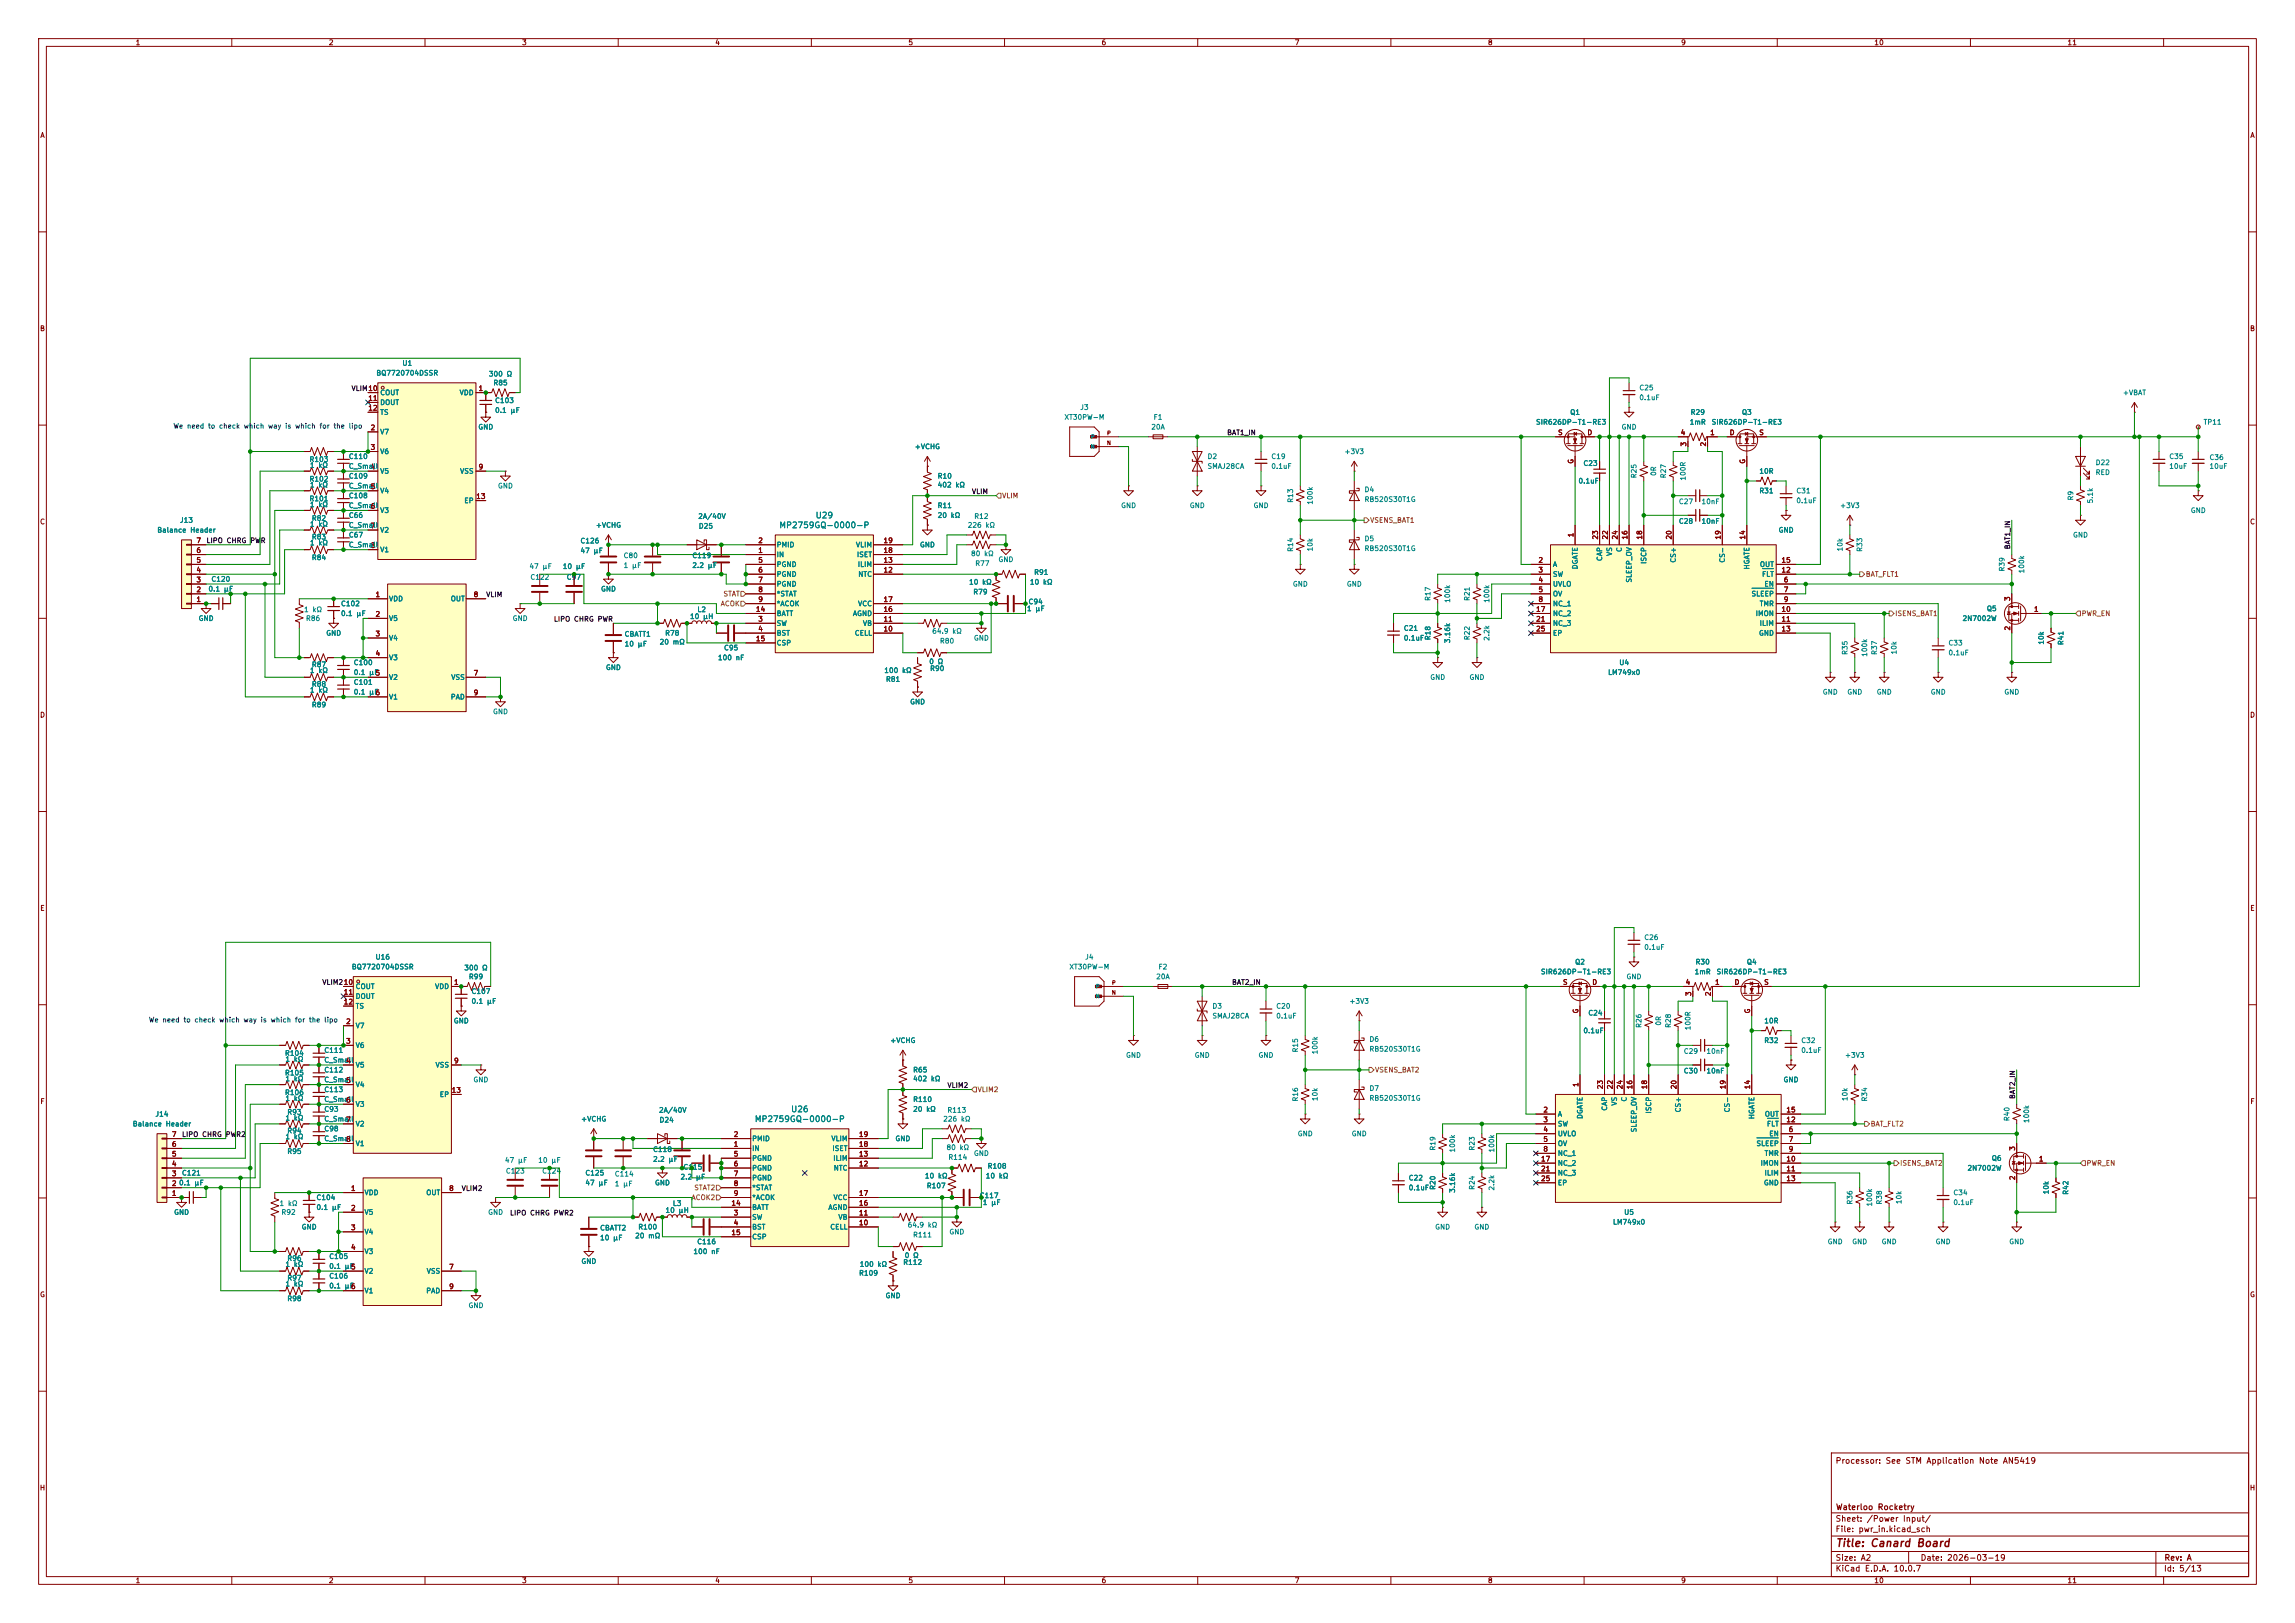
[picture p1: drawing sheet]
<svg xmlns="http://www.w3.org/2000/svg" width="594mm" height="420mm" viewBox="0 0 594 420" stroke-linecap="round" stroke-linejoin="round" font-family="sans-serif">
<defs><g id="words">
<text font-size="2" fill="#840000" x="475" y="400.8">Title: Canard Board</text>
<g font-size="1.5" fill="#008484">
<text x="201.6" y="137">MP2759GQ-0000-P</text>
<text x="211" y="134.5">U29</text>
<text x="195.2" y="290.7">MP2759GQ-0000-P</text>
<text x="204.6" y="288.2">U26</text>
</g>
<g font-size="1.5" fill="#840000">
<text x="475" y="379.1">Processor: See STM Application Note AN5419</text>
<text x="475" y="394.1">Sheet: /Power Input/</text>
<text x="475.1" y="391.1">Waterloo Rocketry</text>
<text x="475" y="396.8">File: pwr_in.kicad_sch</text>
<text x="475" y="407">KiCad E.D.A. 10.0.7</text>
<text x="475" y="404.2">Size: A2</text>
<text x="497" y="404.2">Date: 2026-03-19</text>
<text x="560" y="407">Id: 5/13</text>
<text x="560.1" y="404.2">Rev: A</text>
</g>
<g font-size="1.3" fill="#840000">
<text x="35" y="12">1</text>
<text x="85" y="12">2</text>
<text x="135" y="12">3</text>
<text x="185" y="12">4</text>
<text x="235" y="12">5</text>
<text x="285" y="12">6</text>
<text x="335" y="12">7</text>
<text x="385" y="12">8</text>
<text x="435" y="12">9</text>
<text x="485" y="12">10</text>
<text x="535" y="12">11</text>
<text x="10.3" y="36">A</text>
<text x="582.3" y="36">A</text>
<text x="10.2" y="86">B</text>
<text x="582.2" y="86">B</text>
<text x="95.2" y="101.5">10</text>
<text x="123.7" y="101.5">1</text>
<text x="95.2" y="104">11</text>
<text x="95.2" y="106.5">12</text>
<text x="95.8" y="111.6">2</text>
<text x="403.1" y="112.9">S</text>
<text x="410.7" y="112.9">D</text>
<text x="434.9" y="112.9">4</text>
<text x="442.5" y="112.9">1</text>
<text x="447.5" y="112.9">D</text>
<text x="455.2" y="112.9">S</text>
<text x="95.8" y="116.7">3</text>
<text x="436.7" y="115.7" transform="rotate(-90 436.7 115.7)">3</text>
<text x="441.8" y="115.7" transform="rotate(-90 441.8 115.7)">2</text>
<text x="95.8" y="121.8">4</text>
<text x="123.7" y="121.8">9</text>
<text x="407.5" y="120.1" transform="rotate(-90 407.5 120.1)">G</text>
<text x="452" y="120.1" transform="rotate(-90 452 120.1)">G</text>
<text x="95.8" y="126.9">5</text>
<text x="95.8" y="131.9">6</text>
<text x="123.1" y="129.4">13</text>
<text x="10.2" y="136">C</text>
<text x="95.8" y="137">7</text>
<text x="582.2" y="136">C</text>
<text x="50.7" y="143.4">6</text>
<text x="50.7" y="140.8">7</text>
<text x="95.8" y="142.1">8</text>
<text x="196.1" y="143.4">1</text>
<text x="196.1" y="140.8">2</text>
<text x="228.5" y="143.4">18</text>
<text x="228.5" y="140.8">19</text>
<text x="407.5" y="139.2" transform="rotate(-90 407.5 139.2)">1</text>
<text x="413.9" y="139.8" transform="rotate(-90 413.9 139.8)">23</text>
<text x="416.4" y="139.8" transform="rotate(-90 416.4 139.8)">22</text>
<text x="419" y="139.8" transform="rotate(-90 419 139.8)">24</text>
<text x="421.5" y="139.8" transform="rotate(-90 421.5 139.8)">16</text>
<text x="425.3" y="139.8" transform="rotate(-90 425.3 139.8)">18</text>
<text x="432.9" y="139.8" transform="rotate(-90 432.9 139.8)">20</text>
<text x="445.6" y="139.8" transform="rotate(-90 445.6 139.8)">19</text>
<text x="452" y="139.8" transform="rotate(-90 452 139.8)">14</text>
<text x="50.7" y="148.5">4</text>
<text x="50.7" y="145.9">5</text>
<text x="196.1" y="145.9">5</text>
<text x="196.1" y="148.5">6</text>
<text x="228.5" y="148.5">12</text>
<text x="228.5" y="145.9">13</text>
<text x="398" y="145.9">2</text>
<text x="398" y="148.5">3</text>
<text x="460.9" y="148.5">12</text>
<text x="460.9" y="145.9">15</text>
<text x="50.7" y="153.5">2</text>
<text x="50.7" y="151">3</text>
<text x="97.1" y="154.8">1</text>
<text x="122.5" y="154.8">8</text>
<text x="196.1" y="151">7</text>
<text x="196.1" y="153.5">8</text>
<text x="398" y="151">4</text>
<text x="398" y="153.5">5</text>
<text x="461.5" y="151">6</text>
<text x="461.5" y="153.5">7</text>
<text x="520.6" y="155.7" transform="rotate(-90 520.6 155.7)">3</text>
<text x="50.7" y="156.1">1</text>
<text x="97.1" y="159.9">2</text>
<text x="195.5" y="158.6">14</text>
<text x="196.1" y="161.2">3</text>
<text x="196.1" y="156.1">9</text>
<text x="228.5" y="161.2">11</text>
<text x="228.5" y="158.6">16</text>
<text x="228.5" y="156.1">17</text>
<text x="397.4" y="158.6">17</text>
<text x="397.4" y="161.2">21</text>
<text x="398" y="156.1">8</text>
<text x="460.9" y="158.6">10</text>
<text x="460.9" y="161.2">11</text>
<text x="461.5" y="156.1">9</text>
<text x="526.3" y="158.6">1</text>
<text x="97.1" y="165">3</text>
<text x="195.5" y="166.2">15</text>
<text x="196.1" y="163.7">4</text>
<text x="228.5" y="163.7">10</text>
<text x="397.4" y="163.7">25</text>
<text x="460.9" y="163.7">13</text>
<text x="520.6" y="163.3" transform="rotate(-90 520.6 163.3)">2</text>
<text x="97.1" y="170">4</text>
<text x="97.1" y="175.1">5</text>
<text x="122.5" y="175.1">7</text>
<text x="10.2" y="186">D</text>
<text x="97.1" y="180.2">6</text>
<text x="122.5" y="180.2">9</text>
<text x="582.2" y="186">D</text>
<text x="10.3" y="236">E</text>
<text x="582.3" y="236">E</text>
<text x="88.8" y="257.7">11</text>
<text x="88.8" y="255.1">10</text>
<text x="117.4" y="255.1">1</text>
<text x="404.4" y="255.1">S</text>
<text x="412" y="255.1">D</text>
<text x="436.1" y="255.1">4</text>
<text x="438" y="257.9" transform="rotate(-90 438 257.9)">3</text>
<text x="443.1" y="257.9" transform="rotate(-90 443.1 257.9)">2</text>
<text x="443.8" y="255.1">1</text>
<text x="448.8" y="255.1">D</text>
<text x="456.5" y="255.1">S</text>
<text x="88.8" y="260.2">12</text>
<text x="408.8" y="262.4" transform="rotate(-90 408.8 262.4)">G</text>
<text x="453.3" y="262.4" transform="rotate(-90 453.3 262.4)">G</text>
<text x="89.4" y="265.3">2</text>
<text x="89.4" y="270.4">3</text>
<text x="89.4" y="275.5">4</text>
<text x="117.4" y="275.5">9</text>
<text x="89.4" y="280.5">5</text>
<text x="408.8" y="281.4" transform="rotate(-90 408.8 281.4)">1</text>
<text x="10.3" y="286">F</text>
<text x="89.4" y="285.6">6</text>
<text x="116.8" y="283.1">13</text>
<text x="415.2" y="282" transform="rotate(-90 415.2 282)">23</text>
<text x="417.7" y="282" transform="rotate(-90 417.7 282)">22</text>
<text x="420.2" y="282" transform="rotate(-90 420.2 282)">24</text>
<text x="422.8" y="282" transform="rotate(-90 422.8 282)">16</text>
<text x="426.6" y="282" transform="rotate(-90 426.6 282)">18</text>
<text x="434.2" y="282" transform="rotate(-90 434.2 282)">20</text>
<text x="446.9" y="282" transform="rotate(-90 446.9 282)">19</text>
<text x="453.3" y="282" transform="rotate(-90 453.3 282)">14</text>
<text x="582.3" y="286">F</text>
<text x="89.4" y="290.7">7</text>
<text x="399.3" y="288.2">2</text>
<text x="399.3" y="290.7">3</text>
<text x="399.3" y="293.2">4</text>
<text x="462.2" y="290.7">12</text>
<text x="462.2" y="288.2">15</text>
<text x="462.8" y="293.2">6</text>
<text x="44.4" y="299.6">5</text>
<text x="44.4" y="297">6</text>
<text x="44.4" y="294.5">7</text>
<text x="89.4" y="295.8">8</text>
<text x="189.8" y="297">1</text>
<text x="189.8" y="294.5">2</text>
<text x="189.8" y="299.6">5</text>
<text x="222.2" y="299.6">13</text>
<text x="222.2" y="297">18</text>
<text x="222.2" y="294.5">19</text>
<text x="399.3" y="295.8">5</text>
<text x="399.3" y="298.3">8</text>
<text x="462.8" y="295.8">7</text>
<text x="462.8" y="298.3">9</text>
<text x="521.8" y="297.9" transform="rotate(-90 521.8 297.9)">3</text>
<text x="44.4" y="304.7">3</text>
<text x="44.4" y="302.1">4</text>
<text x="189.8" y="302.1">6</text>
<text x="189.8" y="304.7">7</text>
<text x="222.2" y="302.1">12</text>
<text x="398.7" y="300.9">17</text>
<text x="398.7" y="303.4">21</text>
<text x="398.7" y="305.9">25</text>
<text x="462.2" y="300.9">10</text>
<text x="462.2" y="303.4">11</text>
<text x="462.2" y="305.9">13</text>
<text x="521.8" y="305.5" transform="rotate(-90 521.8 305.5)">2</text>
<text x="527.6" y="300.9">1</text>
<text x="44.4" y="309.7">1</text>
<text x="44.4" y="307.2">2</text>
<text x="90.7" y="308.5">1</text>
<text x="116.1" y="308.5">8</text>
<text x="189.8" y="307.2">8</text>
<text x="189.8" y="309.7">9</text>
<text x="222.2" y="309.7">17</text>
<text x="90.7" y="313.6">2</text>
<text x="189.2" y="312.3">14</text>
<text x="189.8" y="314.8">3</text>
<text x="189.8" y="317.4">4</text>
<text x="222.2" y="317.4">10</text>
<text x="222.2" y="314.8">11</text>
<text x="222.2" y="312.3">16</text>
<text x="90.7" y="318.6">3</text>
<text x="90.7" y="323.7">4</text>
<text x="189.2" y="319.9">15</text>
<text x="90.7" y="328.8">5</text>
<text x="116.1" y="328.8">7</text>
<text x="10.2" y="336">G</text>
<text x="90.7" y="333.9">6</text>
<text x="116.1" y="333.9">9</text>
<text x="582.2" y="336">G</text>
<text x="10.2" y="386">H</text>
<text x="582.2" y="386">H</text>
<text x="35" y="410">1</text>
<text x="85" y="410">2</text>
<text x="135" y="410">3</text>
<text x="185" y="410">4</text>
<text x="235" y="410">5</text>
<text x="285" y="410">6</text>
<text x="335" y="410">7</text>
<text x="385" y="410">8</text>
<text x="435" y="410">9</text>
<text x="485" y="410">10</text>
<text x="535" y="410">11</text>
</g>
<g font-size="1.3" fill="#008484">
<text x="104" y="94.9">U1</text>
<text x="97.3" y="97.5">BQ7720704DSSR</text>
<text x="126.4" y="97.7">300 Ω</text>
<text x="127.6" y="100">R85</text>
<text x="424.2" y="101.3">C25</text>
<text x="98.3" y="102.6">COUT</text>
<text x="98.3" y="105.1">DOUT</text>
<text x="98.3" y="107.6">TS</text>
<text x="118.8" y="102.6">VDD</text>
<text x="128" y="104.6">C103</text>
<text x="128" y="107.1">0.1 µF</text>
<text x="279.5" y="106.4">J3</text>
<text x="406.3" y="107.6">Q1</text>
<text x="424.2" y="103.8">0.1uF</text>
<text x="437.4" y="107.6">R29</text>
<text x="450.7" y="107.6">Q3</text>
<text x="549.3" y="102.6">+VBAT</text>
<text x="98.3" y="112.7">V7</text>
<text x="123.7" y="111.5">GND</text>
<text x="275.4" y="108.9">XT30PW-M</text>
<text x="297.8" y="111.5">20A</text>
<text x="298.4" y="108.9">F1</text>
<text x="397.4" y="110.2">SIR626DP-T1-RE3</text>
<text x="419.6" y="111.5">GND</text>
<text x="437.2" y="110.2">1mR</text>
<text x="442.9" y="110.2">SIR626DP-T1-RE3</text>
<text x="570.2" y="110.2">TP11</text>
<text x="80" y="119.8">R103</text>
<text x="90.2" y="119.1">C110</text>
<text x="98.3" y="117.8">V6</text>
<text x="236.6" y="116.5">+VCHG</text>
<text x="312.4" y="119.1">D2</text>
<text x="328.9" y="119.1">C19</text>
<text x="347.9" y="117.8">+3V3</text>
<text x="561.3" y="119.1">C35</text>
<text x="571.7" y="119.3">C36</text>
<text x="80" y="124.9">R102</text>
<text x="80.1" y="121.4">1 kΩ</text>
<text x="90.2" y="121.6">C_Small</text>
<text x="90.2" y="124.2">C109</text>
<text x="98.3" y="122.9">V5</text>
<text x="118.9" y="122.9">VSS</text>
<text x="242.6" y="124.2">R10</text>
<text x="312.4" y="121.6">SMAJ28CA</text>
<text x="328.9" y="121.6">0.1uF</text>
<text x="408.4" y="125.4">0.1uF</text>
<text x="409.7" y="120.9">C23</text>
<text x="423.9" y="123.9" transform="rotate(-90 423.9 123.9)">R25</text>
<text x="429" y="123.3" transform="rotate(-90 429 123.3)">0R</text>
<text x="431.5" y="123.9" transform="rotate(-90 431.5 123.9)">R27</text>
<text x="436.6" y="124.5" transform="rotate(-90 436.6 124.5)">100R</text>
<text x="455.2" y="122.9">10R</text>
<text x="542.3" y="120.7">D22</text>
<text x="542.3" y="123.2">RED</text>
<text x="561.3" y="121.6">10uF</text>
<text x="571.7" y="121.6">10uF</text>
<text x="80" y="130">R101</text>
<text x="80.1" y="126.4">1 kΩ</text>
<text x="80.1" y="131.5">1 kΩ</text>
<text x="90.2" y="129.2">C108</text>
<text x="90.2" y="131.8">C_Small</text>
<text x="90.2" y="126.7">C_Small</text>
<text x="98.3" y="128">V4</text>
<text x="120" y="130.5">EP</text>
<text x="128.7" y="126.7">GND</text>
<text x="242.6" y="131.8">R11</text>
<text x="242.6" y="126.4">402 kΩ</text>
<text x="290" y="131.8">GND</text>
<text x="307.8" y="131.8">GND</text>
<text x="324.3" y="131.8">GND</text>
<text x="335" y="130.2" transform="rotate(-90 335 130.2)">R13</text>
<text x="340.1" y="130.7" transform="rotate(-90 340.1 130.7)">100k</text>
<text x="353" y="127.6">D4</text>
<text x="353" y="130.2">RB520S30T1G</text>
<text x="434.4" y="130.8">C27</text>
<text x="440.3" y="130.8">10nF</text>
<text x="455.2" y="128">R31</text>
<text x="464.8" y="128">C31</text>
<text x="464.8" y="130.5">0.1uF</text>
<text x="476.1" y="131.8">+3V3</text>
<text x="536.9" y="129.6" transform="rotate(-90 536.9 129.6)">R9</text>
<text x="542" y="130.4" transform="rotate(-90 542 130.4)">5.1k</text>
<text x="46.4" y="135.6">J13</text>
<text x="80.1" y="136.6">1 kΩ</text>
<text x="80.6" y="135.1">R82</text>
<text x="90.2" y="134.3">C66</text>
<text x="90.2" y="136.9">C_Small</text>
<text x="98.3" y="133">V3</text>
<text x="154.1" y="136.9">+VCHG</text>
<text x="180.6" y="134.6">2A/40V</text>
<text x="180.7" y="137.1">D25</text>
<text x="242.6" y="134.3">20 kΩ</text>
<text x="250.3" y="136.9">226 kΩ</text>
<text x="252" y="134.6">R12</text>
<text x="434.4" y="135.8">C28</text>
<text x="440.3" y="135.8">10nF</text>
<text x="566.9" y="133">GND</text>
<text x="40.6" y="138.1">Balance Header</text>
<text x="80.1" y="141.4">1 kΩ</text>
<text x="80.6" y="139.9">R83</text>
<text x="90.2" y="139.4">C67</text>
<text x="90.2" y="141.9">C_Small</text>
<text x="98.3" y="138.1">V2</text>
<text x="98.3" y="143.2">V1</text>
<text x="150.1" y="140.9">C126</text>
<text x="150.1" y="143.5">47 µF</text>
<text x="200.9" y="141.9">PMID</text>
<text x="221.4" y="141.9">VLIM</text>
<text x="238" y="141.9">GND</text>
<text x="335" y="142.9" transform="rotate(-90 335 142.9)">R14</text>
<text x="340.1" y="142.8" transform="rotate(-90 340.1 142.8)">10k</text>
<text x="353" y="140.3">D5</text>
<text x="353" y="142.9">RB520S30T1G</text>
<text x="420.1" y="143" transform="rotate(-90 420.1 143)">C</text>
<text x="460.2" y="138.1">GND</text>
<text x="477.2" y="142.8" transform="rotate(-90 477.2 142.8)">10k</text>
<text x="482.3" y="142.9" transform="rotate(-90 482.3 142.9)">R33</text>
<text x="536.4" y="139.4">GND</text>
<text x="80.6" y="145.2">R84</text>
<text x="136.9" y="147.5">47 µF</text>
<text x="145.5" y="147.5">10 µF</text>
<text x="161.3" y="144.7">C80</text>
<text x="161.3" y="147.3">1 µF</text>
<text x="179.1" y="144.7">C119</text>
<text x="179.1" y="147.3">2.2 µF</text>
<text x="200.9" y="144.5">IN</text>
<text x="200.9" y="147">PGND</text>
<text x="200.9" y="149.6">PGND</text>
<text x="221.6" y="144.5">ISET</text>
<text x="221.9" y="147">ILIM</text>
<text x="222" y="149.6">NTC</text>
<text x="251.2" y="144.2">80 kΩ</text>
<text x="252.3" y="146.8">R77</text>
<text x="258.3" y="145.7">GND</text>
<text x="267.5" y="149">R91</text>
<text x="401.8" y="147">A</text>
<text x="401.8" y="149.6">SW</text>
<text x="408.6" y="147.5" transform="rotate(-90 408.6 147.5)">DGATE</text>
<text x="415" y="145.3" transform="rotate(-90 415 145.3)">CAP</text>
<text x="417.5" y="144" transform="rotate(-90 417.5 144)">VS</text>
<text x="426.4" y="146.1" transform="rotate(-90 426.4 146.1)">ISCP</text>
<text x="434" y="145.8" transform="rotate(-90 434 145.8)">CS+</text>
<text x="446.7" y="145.8" transform="rotate(-90 446.7 145.8)">CS-</text>
<text x="453.1" y="147.5" transform="rotate(-90 453.1 147.5)">HGATE</text>
<text x="455.4" y="147">OUT</text>
<text x="455.9" y="149.6">FLT</text>
<text x="519.1" y="148" transform="rotate(-90 519.1 148)">R39</text>
<text x="524.2" y="148.5" transform="rotate(-90 524.2 148.5)">100k</text>
<text x="53.8" y="153.4">0.1 µF</text>
<text x="54.6" y="150.8">C120</text>
<text x="100.6" y="155.9">VDD</text>
<text x="116.5" y="155.9">OUT</text>
<text x="137.1" y="150.3">C122</text>
<text x="146.5" y="150.3">C97</text>
<text x="155.4" y="153.4">GND</text>
<text x="200.9" y="152.1">PGND</text>
<text x="200.9" y="154.6">*STAT</text>
<text x="250.7" y="151.6">10 kΩ</text>
<text x="251.8" y="154.1">R79</text>
<text x="266.4" y="151.6">10 kΩ</text>
<text x="334.5" y="152.1">GND</text>
<text x="348.5" y="152.1">GND</text>
<text x="370.5" y="155.6" transform="rotate(-90 370.5 155.6)">R17</text>
<text x="380.7" y="155.6" transform="rotate(-90 380.7 155.6)">R21</text>
<text x="401.8" y="152.1">UVLO</text>
<text x="401.8" y="154.6">OV</text>
<text x="422.6" y="150.9" transform="rotate(-90 422.6 150.9)">SLEEP_OV</text>
<text x="453.2" y="154.6">SLEEP</text>
<text x="456.5" y="152.1">EN</text>
<text x="51.3" y="161">GND</text>
<text x="78.6" y="158.7">1 kΩ</text>
<text x="79.1" y="161">R86</text>
<text x="88.1" y="157.2">C102</text>
<text x="88.1" y="159.7">0.1 µF</text>
<text x="100.6" y="161">V5</text>
<text x="132.6" y="161">GND</text>
<text x="178.5" y="160.5">10 µH</text>
<text x="180.4" y="158.7">L2</text>
<text x="200.9" y="157.2">*ACOK</text>
<text x="200.9" y="159.7">BATT</text>
<text x="220.6" y="159.7">AGND</text>
<text x="222" y="157.2">VCC</text>
<text x="265.7" y="158.4">1 µF</text>
<text x="266.1" y="156.7">C94</text>
<text x="375.6" y="156.1" transform="rotate(-90 375.6 156.1)">100k</text>
<text x="385.8" y="156.1" transform="rotate(-90 385.8 156.1)">100k</text>
<text x="401.8" y="157.2">NC_1</text>
<text x="401.8" y="159.7">NC_2</text>
<text x="454.3" y="159.7">IMON</text>
<text x="455.3" y="157.2">TMR</text>
<text x="507.8" y="161">2N7002W</text>
<text x="514.1" y="158.4">Q5</text>
<text x="84.3" y="164.8">GND</text>
<text x="100.6" y="166.1">V4</text>
<text x="161.5" y="165">CBATT1</text>
<text x="161.5" y="167.6">10 µF</text>
<text x="170.6" y="167.1">20 mΩ</text>
<text x="172" y="164.8">R78</text>
<text x="200.9" y="162.3">SW</text>
<text x="200.9" y="164.8">BST</text>
<text x="200.9" y="167.3">CSP</text>
<text x="221.1" y="164.8">CELL</text>
<text x="223.2" y="162.3">VB</text>
<text x="241.1" y="164.3">64.9 kΩ</text>
<text x="243.1" y="166.8">R80</text>
<text x="251.9" y="166.1">GND</text>
<text x="363.2" y="163.5">C21</text>
<text x="363.2" y="166.1">0.1uF</text>
<text x="370.5" y="165.8" transform="rotate(-90 370.5 165.8)">R18</text>
<text x="375.6" y="166.6" transform="rotate(-90 375.6 166.6)">3.16k</text>
<text x="380.7" y="165.8" transform="rotate(-90 380.7 165.8)">R22</text>
<text x="385.8" y="166" transform="rotate(-90 385.8 166)">2.2k</text>
<text x="401.8" y="162.3">NC_3</text>
<text x="401.8" y="164.8">EP</text>
<text x="455.1" y="164.8">GND</text>
<text x="455.3" y="162.3">ILIM</text>
<text x="504.2" y="167.3">C33</text>
<text x="529.3" y="167" transform="rotate(-90 529.3 167)">10k</text>
<text x="534.4" y="167.1" transform="rotate(-90 534.4 167.1)">R41</text>
<text x="80.6" y="172.9">R87</text>
<text x="91.4" y="172.4">C100</text>
<text x="100.6" y="171.1">V3</text>
<text x="156.7" y="173.7">GND</text>
<text x="185.7" y="171.1">100 nF</text>
<text x="187.3" y="168.6">C95</text>
<text x="240.4" y="172.2">0 Ω</text>
<text x="240.6" y="173.9">R90</text>
<text x="419" y="172.4">U4</text>
<text x="478.5" y="169.6" transform="rotate(-90 478.5 169.6)">R35</text>
<text x="483.6" y="170.1" transform="rotate(-90 483.6 170.1)">100k</text>
<text x="486.1" y="169.6" transform="rotate(-90 486.1 169.6)">R37</text>
<text x="491.2" y="169.5" transform="rotate(-90 491.2 169.5)">10k</text>
<text x="504.2" y="169.9">0.1uF</text>
<text x="80.1" y="179.5">1 kΩ</text>
<text x="80.1" y="174.4">1 kΩ</text>
<text x="80.6" y="178">R88</text>
<text x="91.4" y="177.5">C101</text>
<text x="91.4" y="175">0.1 µF</text>
<text x="100.6" y="176.2">V2</text>
<text x="116.7" y="176.2">VSS</text>
<text x="228.7" y="174.4">100 kΩ</text>
<text x="229.2" y="176.7">R81</text>
<text x="370" y="176.2">GND</text>
<text x="380.2" y="176.2">GND</text>
<text x="416.1" y="175">LM749x0</text>
<text x="80.6" y="183.3">R89</text>
<text x="91.4" y="180">0.1 µF</text>
<text x="100.6" y="181.3">V1</text>
<text x="116.5" y="181.3">PAD</text>
<text x="127.5" y="185.1">GND</text>
<text x="235.4" y="182.6">GND</text>
<text x="471.6" y="180">GND</text>
<text x="478" y="180">GND</text>
<text x="485.6" y="180">GND</text>
<text x="499.6" y="180">GND</text>
<text x="518.6" y="180">GND</text>
<text x="425.4" y="243.5">C26</text>
<text x="90.9" y="251.2">BQ7720704DSSR</text>
<text x="97.1" y="248.6">U16</text>
<text x="120" y="251.4">300 Ω</text>
<text x="276.6" y="251.2">XT30PW-M</text>
<text x="280.7" y="248.6">J4</text>
<text x="299.7" y="251.2">F2</text>
<text x="407.5" y="249.9">Q2</text>
<text x="425.4" y="246.1">0.1uF</text>
<text x="438.7" y="249.9">R30</text>
<text x="452" y="249.9">Q4</text>
<text x="91.9" y="256.2">COUT</text>
<text x="112.5" y="256.2">VDD</text>
<text x="121.2" y="253.7">R99</text>
<text x="121.9" y="257.5">C107</text>
<text x="299.1" y="253.7">20A</text>
<text x="398.7" y="252.4">SIR626DP-T1-RE3</text>
<text x="420.8" y="253.7">GND</text>
<text x="438.5" y="252.4">1mR</text>
<text x="444.2" y="252.4">SIR626DP-T1-RE3</text>
<text x="91.9" y="258.8">DOUT</text>
<text x="91.9" y="261.3">TS</text>
<text x="121.9" y="260">0.1 µF</text>
<text x="313.7" y="261.3">D3</text>
<text x="313.7" y="263.9">SMAJ28CA</text>
<text x="330.2" y="261.3">C20</text>
<text x="330.2" y="263.9">0.1uF</text>
<text x="349.1" y="260">+3V3</text>
<text x="411" y="263.1">C24</text>
<text x="91.9" y="266.4">V7</text>
<text x="117.3" y="265.1">GND</text>
<text x="354.3" y="269.9">D6</text>
<text x="409.7" y="267.7">0.1uF</text>
<text x="425.1" y="266.1" transform="rotate(-90 425.1 266.1)">R26</text>
<text x="430.2" y="265.5" transform="rotate(-90 430.2 265.5)">0R</text>
<text x="432.8" y="266.1" transform="rotate(-90 432.8 266.1)">R28</text>
<text x="437.8" y="266.7" transform="rotate(-90 437.8 266.7)">100R</text>
<text x="456.5" y="265.1">10R</text>
<text x="73.6" y="273.5">R104</text>
<text x="73.7" y="275">1 kΩ</text>
<text x="83.8" y="272.7">C111</text>
<text x="83.8" y="275.3">C_Small</text>
<text x="91.9" y="271.5">V6</text>
<text x="230.3" y="270.2">+VCHG</text>
<text x="291.3" y="274">GND</text>
<text x="309.1" y="274">GND</text>
<text x="325.6" y="274">GND</text>
<text x="336.2" y="272.5" transform="rotate(-90 336.2 272.5)">R15</text>
<text x="341.3" y="273" transform="rotate(-90 341.3 273)">100k</text>
<text x="354.3" y="272.4">RB520S30T1G</text>
<text x="435.7" y="273">C29</text>
<text x="441.5" y="273">10nF</text>
<text x="456.5" y="270.2">R32</text>
<text x="466.1" y="270.2">C32</text>
<text x="466.1" y="272.7">0.1uF</text>
<text x="477.4" y="274">+3V3</text>
<text x="73.6" y="278.6">R105</text>
<text x="73.7" y="280.1">1 kΩ</text>
<text x="83.8" y="277.8">C112</text>
<text x="83.8" y="280.4">C_Small</text>
<text x="91.9" y="276.6">V5</text>
<text x="91.9" y="281.6">V4</text>
<text x="112.6" y="276.6">VSS</text>
<text x="122.4" y="280.4">GND</text>
<text x="236.2" y="277.8">R65</text>
<text x="236.2" y="280.1">402 kΩ</text>
<text x="435.7" y="278.1">C30</text>
<text x="441.5" y="278.1">10nF</text>
<text x="461.5" y="280.4">GND</text>
<text x="73.6" y="283.7">R106</text>
<text x="73.7" y="285.2">1 kΩ</text>
<text x="83.8" y="288">C93</text>
<text x="83.8" y="282.9">C113</text>
<text x="83.8" y="285.4">C_Small</text>
<text x="91.9" y="286.7">V3</text>
<text x="113.7" y="284.2">EP</text>
<text x="236.2" y="285.4">R110</text>
<text x="236.2" y="288">20 kΩ</text>
<text x="336.2" y="285.2" transform="rotate(-90 336.2 285.2)">R16</text>
<text x="341.3" y="285.1" transform="rotate(-90 341.3 285.1)">10k</text>
<text x="354.3" y="282.6">D7</text>
<text x="354.3" y="285.1">RB520S30T1G</text>
<text x="416.3" y="287.6" transform="rotate(-90 416.3 287.6)">CAP</text>
<text x="418.8" y="286.2" transform="rotate(-90 418.8 286.2)">VS</text>
<text x="421.3" y="285.2" transform="rotate(-90 421.3 285.2)">C</text>
<text x="435.3" y="288" transform="rotate(-90 435.3 288)">CS+</text>
<text x="448" y="288" transform="rotate(-90 448 288)">CS-</text>
<text x="478.5" y="285.1" transform="rotate(-90 478.5 285.1)">10k</text>
<text x="483.6" y="285.2" transform="rotate(-90 483.6 285.2)">R34</text>
<text x="34.2" y="291.8">Balance Header</text>
<text x="40.1" y="289.3">J14</text>
<text x="73.7" y="290.3">1 kΩ</text>
<text x="74.2" y="293.6">R94</text>
<text x="74.2" y="288.7">R93</text>
<text x="83.8" y="290.5">C_Small</text>
<text x="83.8" y="293.1">C98</text>
<text x="91.9" y="291.8">V2</text>
<text x="150.3" y="290.5">+VCHG</text>
<text x="170.4" y="288.2">2A/40V</text>
<text x="170.6" y="290.8">D24</text>
<text x="244" y="290.5">226 kΩ</text>
<text x="245.1" y="288.2">R113</text>
<text x="403.1" y="289.3">A</text>
<text x="403.1" y="291.8">SW</text>
<text x="409.9" y="289.7" transform="rotate(-90 409.9 289.7)">DGATE</text>
<text x="423.9" y="293.1" transform="rotate(-90 423.9 293.1)">SLEEP_OV</text>
<text x="427.7" y="288.3" transform="rotate(-90 427.7 288.3)">ISCP</text>
<text x="454.4" y="289.8" transform="rotate(-90 454.4 289.8)">HGATE</text>
<text x="456.6" y="289.3">OUT</text>
<text x="457.2" y="291.8">FLT</text>
<text x="520.4" y="290.3" transform="rotate(-90 520.4 290.3)">R40</text>
<text x="525.5" y="290.7" transform="rotate(-90 525.5 290.7)">100k</text>
<text x="73.7" y="295.1">1 kΩ</text>
<text x="74.2" y="298.9">R95</text>
<text x="83.8" y="295.6">C_Small</text>
<text x="91.9" y="296.9">V1</text>
<text x="168.9" y="298.4">C118</text>
<text x="194.5" y="298.1">IN</text>
<text x="194.5" y="295.6">PMID</text>
<text x="215.1" y="295.6">VLIM</text>
<text x="215.3" y="298.1">ISET</text>
<text x="231.6" y="295.6">GND</text>
<text x="244.8" y="297.9">80 kΩ</text>
<text x="251.9" y="299.4">GND</text>
<text x="335.8" y="294.3">GND</text>
<text x="349.7" y="294.3">GND</text>
<text x="371.8" y="297.9" transform="rotate(-90 371.8 297.9)">R19</text>
<text x="376.9" y="298.4" transform="rotate(-90 376.9 298.4)">100k</text>
<text x="382" y="297.9" transform="rotate(-90 382 297.9)">R23</text>
<text x="387" y="298.4" transform="rotate(-90 387 298.4)">100k</text>
<text x="403.1" y="294.3">UVLO</text>
<text x="403.1" y="296.9">OV</text>
<text x="403.1" y="299.4">NC_1</text>
<text x="454.5" y="296.9">SLEEP</text>
<text x="456.6" y="299.4">TMR</text>
<text x="457.8" y="294.3">EN</text>
<text x="47" y="304.5">C121</text>
<text x="130.5" y="301.2">47 µF</text>
<text x="130.8" y="304">C123</text>
<text x="139.2" y="301.2">10 µF</text>
<text x="140.2" y="304">C124</text>
<text x="151.4" y="304.5">C125</text>
<text x="159" y="304.7">C114</text>
<text x="168.9" y="300.9">2.2 µF</text>
<text x="176" y="305.5">2.2 µF</text>
<text x="176.7" y="303">C115</text>
<text x="194.5" y="300.7">PGND</text>
<text x="194.5" y="303.2">PGND</text>
<text x="194.5" y="305.8">PGND</text>
<text x="215.5" y="300.7">ILIM</text>
<text x="215.7" y="303.2">NTC</text>
<text x="239.3" y="305.3">10 kΩ</text>
<text x="245.3" y="300.4">R114</text>
<text x="255" y="305.3">10 kΩ</text>
<text x="255.5" y="302.7">R108</text>
<text x="364.5" y="305.8">C22</text>
<text x="403.1" y="302">NC_2</text>
<text x="403.1" y="304.5">NC_3</text>
<text x="455.6" y="302">IMON</text>
<text x="456.6" y="304.5">ILIM</text>
<text x="509.1" y="303.2">2N7002W</text>
<text x="515.4" y="300.7">Q6</text>
<text x="46.2" y="307">0.1 µF</text>
<text x="81.8" y="310.8">C104</text>
<text x="94.2" y="309.6">VDD</text>
<text x="110.2" y="309.6">OUT</text>
<text x="151.4" y="307">47 µF</text>
<text x="159" y="307.3">1 µF</text>
<text x="169.4" y="307">GND</text>
<text x="194.5" y="308.3">*STAT</text>
<text x="194.5" y="310.8">*ACOK</text>
<text x="215.6" y="310.8">VCC</text>
<text x="239.7" y="307.8">R107</text>
<text x="253.4" y="310.3">C117</text>
<text x="364.5" y="308.3">0.1uF</text>
<text x="371.8" y="308" transform="rotate(-90 371.8 308)">R20</text>
<text x="376.9" y="308.8" transform="rotate(-90 376.9 308.8)">3.16k</text>
<text x="382" y="308" transform="rotate(-90 382 308)">R24</text>
<text x="387" y="308.2" transform="rotate(-90 387 308.2)">2.2k</text>
<text x="403.1" y="307">EP</text>
<text x="456.4" y="307">GND</text>
<text x="479.8" y="311.9" transform="rotate(-90 479.8 311.9)">R36</text>
<text x="487.4" y="311.9" transform="rotate(-90 487.4 311.9)">R38</text>
<text x="492.5" y="311.7" transform="rotate(-90 492.5 311.7)">10k</text>
<text x="505.4" y="309.6">C34</text>
<text x="530.6" y="309.2" transform="rotate(-90 530.6 309.2)">10k</text>
<text x="535.6" y="309.3" transform="rotate(-90 535.6 309.3)">R42</text>
<text x="44.9" y="314.7">GND</text>
<text x="72.2" y="312.4">1 kΩ</text>
<text x="72.7" y="314.7">R92</text>
<text x="81.8" y="313.4">0.1 µF</text>
<text x="94.2" y="314.7">V5</text>
<text x="126.2" y="314.7">GND</text>
<text x="172.1" y="314.1">10 µH</text>
<text x="174" y="312.4">L3</text>
<text x="194.5" y="315.9">SW</text>
<text x="194.5" y="313.4">BATT</text>
<text x="214.3" y="313.4">AGND</text>
<text x="216.9" y="315.9">VB</text>
<text x="234.8" y="318">64.9 kΩ</text>
<text x="254.2" y="312.1">1 µF</text>
<text x="417.3" y="317.2">LM749x0</text>
<text x="420.2" y="314.7">U5</text>
<text x="484.8" y="312.3" transform="rotate(-90 484.8 312.3)">100k</text>
<text x="505.4" y="312.1">0.1uF</text>
<text x="77.9" y="318.5">GND</text>
<text x="94.2" y="319.7">V4</text>
<text x="155.2" y="318.7">CBATT2</text>
<text x="155.2" y="321.3">10 µF</text>
<text x="164.2" y="320.7">20 mΩ</text>
<text x="165.1" y="318.5">R100</text>
<text x="180.3" y="322.3">C116</text>
<text x="194.5" y="318.5">BST</text>
<text x="194.5" y="321">CSP</text>
<text x="214.8" y="318.5">CELL</text>
<text x="236.2" y="320.5">R111</text>
<text x="245.6" y="319.7">GND</text>
<text x="371.3" y="318.5">GND</text>
<text x="381.5" y="318.5">GND</text>
<text x="472.9" y="322.3">GND</text>
<text x="479.3" y="322.3">GND</text>
<text x="486.9" y="322.3">GND</text>
<text x="500.9" y="322.3">GND</text>
<text x="519.9" y="322.3">GND</text>
<text x="73.7" y="328.1">1 kΩ</text>
<text x="74.2" y="326.6">R96</text>
<text x="85.1" y="326.1">C105</text>
<text x="85.1" y="328.6">0.1 µF</text>
<text x="94.2" y="324.8">V3</text>
<text x="94.2" y="329.9">V2</text>
<text x="110.3" y="329.9">VSS</text>
<text x="150.3" y="327.4">GND</text>
<text x="179.3" y="324.8">100 nF</text>
<text x="222.4" y="328.1">100 kΩ</text>
<text x="233.6" y="327.6">R112</text>
<text x="234" y="325.8">0 Ω</text>
<text x="73.7" y="333.2">1 kΩ</text>
<text x="74.2" y="331.7">R97</text>
<text x="85.1" y="331.2">C106</text>
<text x="85.1" y="333.7">0.1 µF</text>
<text x="94.2" y="335">V1</text>
<text x="110.2" y="335">PAD</text>
<text x="222.2" y="330.4">R109</text>
<text x="74.2" y="337">R98</text>
<text x="121.1" y="338.8">GND</text>
<text x="229.1" y="336.2">GND</text>
</g>
<g font-size="1.3">
<text x="90.8" y="101.5">VLIM10</text>
<text x="317.5" y="112.9">BAT1_IN</text>
<text x="251.4" y="128.1">VLIM</text>
<text x="53.3" y="140.8">LIPO CHRG PWR</text>
<text x="520.6" y="142.3" transform="rotate(-90 520.6 142.3)">BAT1_IN</text>
<text x="125.7" y="154.8">VLIM</text>
<text x="143.2" y="161.2">LIPO CHRG PWR</text>
<text x="83.3" y="255.1">VLIM210</text>
<text x="318.7" y="255.1">BAT2_IN</text>
<text x="245.1" y="281.8">VLIM2</text>
<text x="521.8" y="284.5" transform="rotate(-90 521.8 284.5)">BAT2_IN</text>
<text x="47" y="294.5">LIPO CHRG PWR2</text>
<text x="119.4" y="308.5">VLIM2</text>
<text x="131.9" y="314.8">LIPO CHRG PWR2</text>
</g>
<g font-size="1.3" fill="#0000c2">
<text x="44.8" y="111.2">We need to check which way is which for the lipo</text>
<text x="38.4" y="264.9">We need to check which way is which for the lipo</text>
</g>
<g font-size="1.3" fill="#848400">
<text x="259.2" y="129.2">VLIM</text>
<text x="354.5" y="135.6">VSENS_BAT1</text>
<text x="482.8" y="149.6">BAT_FLT1</text>
<text x="187.1" y="154.6">STAT</text>
<text x="186.4" y="157.2">ACOK</text>
<text x="490.4" y="159.7">ISENS_BAT1</text>
<text x="538.6" y="159.7">PWR_EN</text>
<text x="355.8" y="277.8">VSENS_BAT2</text>
<text x="252.9" y="282.9">VLIM2</text>
<text x="484" y="291.8">BAT_FLT2</text>
<text x="491.7" y="302">ISENS_BAT2</text>
<text x="539.9" y="302">PWR_EN</text>
<text x="178.8" y="310.8">ACOK2</text>
<text x="179.6" y="308.3">STAT2</text>
</g>
<g font-size="1" fill="#008484">
<text x="282.2" y="113.8">P</text>
<text x="282.2" y="116.3">N</text>
<text x="283.5" y="256">P</text>
<text x="283.5" y="258.6">N</text>
</g>
<g font-size="1" fill="#840000">
<text x="286.4" y="112.8">P</text>
<text x="286.4" y="115.4">N</text>
<text x="287.7" y="257.6">N</text>
<text x="287.7" y="255.1">P</text>
</g>
</g></defs>
<g fill="none" stroke="#840000" stroke-width=".26">
<path d="M10 10h574v400h-574zM12 12h570v396h-570zM60 10v2M110 10v2M160 10v2M210 10v2M260 10v2M310 10v2M360 10v2M410 10v2M460 10v2M510 10v2"/>
<path d="M560 10v2M10 60h2M582 60h2M10 110h2M582 110h2M157.5 138.4l-.8 1.3M157.5 138.4l.7 1.3M157.5 138.4v2.6M134.6 156.2v1.3h1.3l-1.3 1.3-1.3-1.3h1.3M134.6 156.2h.1M157.5 141h.1M168.9 141v2.8"/>
<path d="M168.9 145.8v2.8M10 160h2M582 160h2M10 210h2M582 210h2M309.9 259.1h2.5l-1.3 2.5zM311.1 257.8v7.6M10 260h2M309.9 261.1v.5h2.5v.5M311.1 268v1.2h1.3l-1.3 1.3-1.2-1.3h1.2M311.1 268h.1M311.1 261.6l1.3 2.6h-2.5z"/>
<path d="M327.7 268v1.2h1.2l-1.2 1.3-1.3-1.3h1.3M327.7 268h.1M582 260h2M10 310h2M373.4 303.5v1l1 .4-2 .8 2 .8-2 .7 1 .4v1M582 310h2M10 360h2M474 376h108v32h-108zM582 360h2M474 397.5h108M474 391.5h108M60 408v2"/>
<path d="M110 408v2M160 408v2M210 408v2M260 408v2M310 408v2M360 408v2M410 408v2M460 408v2M474 404.5h108M474 401.5h108M494 401.5v3M510 408v2"/>
<path d="M558 401.5v6.5M560 408v2"/>
</g>
<path d="M166.9 144h4M166.9 145.5h4" fill="none" stroke="#840000" stroke-width=".51"/>
<path d="M194.3 292.1h25.4v30.5h-25.4z" fill="#ffffc2"/>
<g fill="none" stroke="#840000" stroke-width=".26">
<path d="M276.9 110.5h6.3l1.3 1.3v5l-1.3 1.3h-6.3zM282.6 113h7M282.6 115.6h7M350.5 119.4l-.7 1.3M350.5 119.4l.8 1.3M350.5 119.4v2.5M433.1 119.4v1l1 .4-2 .7 2 .8-2 .8 1 .3v1.1M537.2 118.1h2.5l-1.2 2.6zM538.5 115.6v7.6M552.4 106.7h.1M552.4 104.1l-.7 1.3M552.4 104.1l.8 1.3"/>
<path d="M552.4 104.1v2.6M569 110.5h.1M78.7 121.9h1.6l.3-1 .8 2 .8-2 .7 2 .8-2 .8 2 .3-1h1.6M88.9 132.1v2M88.9 135.1v2.1M292.1 125.7v1.3h1.3l-1.3 1.3-1.3-1.3h1.3M292.1 125.7h.1M336.5 138.4v1l1.1 .4-2.1 .8 2.1 .8-2.1 .7 1 .4v1M350.5 121.9h.1M436.9 133.4h2M439.9 133.4h2.1M537.2 120.7h2.5"/>
<path d="M538.5 133.4v1.2h1.2l-1.2 1.3-1.3-1.3h1.3M538.5 133.4h.1M539.2 122.4l1.6 1.6v-.8v.8h-.8M539.2 121.2l1.6 1.5v-.8v.8h-.8M78.7 142.2h1.6l.3-1 .8 2.1 .8-2.1 .7 2.1 .8-2.1 .8 2.1 .3-1.1h1.6M86.4 154.9v2.1M86.4 158v2M139.7 148.6v2.8M139.7 153.4v2.8M186.7 141v2.8M186.7 145.8v2.8M382.3 151.1v1l1 .4-2 .8 2 .8-2 .7 1 .4v1"/>
<path d="M86.4 160v1.3h1.2l-1.2 1.3-1.3-1.3h1.3M86.4 160h.1M88.9 175.3v2M88.9 178.3v2M158.7 168.9v1.3h1.3l-1.3 1.3-1.2-1.3h1.2M158.7 168.9h.1M158.7 161.3v2.8M158.7 166.1v2.8M170.2 161.3h1.5l.4-1 .7 2 .8-2 .8 2 .7-2 .8 2 .4-1h2.8l.1-.4 .4-.2 .5 .1 .2 .5 .2-.5 .5-.1 .4 .1 .2 .5 .2-.5 .4-.1 .5 .1 .2 .5 .2-.5 .4-.1 .5 .1 .1 .5h1.3M237.5 161.3h1.5l.4-1 .8 2 .7-2 .8 2 .7-2 .8 2 .4-1h1.5M382.3 161.3v1l1 .4-2 .7 2 .8-2 .8 1 .4v1M473.7 174v1.3h1.3l-1.3 1.2-1.3-1.2h1.3"/>
<path d="M473.7 174h.1M487.7 174v1.3h1.2l-1.2 1.2-1.3-1.2h1.3M487.7 174h.1M501.6 174v1.3h1.3l-1.3 1.2-1.2-1.2h1.2M501.6 174h.1M129.5 180.3v1.3h1.3l-1.3 1.3-1.2-1.3h1.2M129.5 180.3h.1M278.1 252.7h6.4l1.2 1.3v5.1l-1.2 1.3h-6.4zM283.8 255.3h7M283.8 257.8h7M403.9 255.3h5v1.7M406.7 257h1"/>
<path d="M407 257.6h3.8M407.2 257v-2.5h3.5v2.5M408.4 257h1M408.7 254.1l.6 .4-.6 .4zM408.9 257.6v5.3M409.3 254.1v.8M410.2 257h1M410.7 255.3h3.3M422.9 247.7v1.2h1.3l-1.3 1.3-1.3-1.3h1.3M422.9 247.7h.1M82.5 270.5v2M82.5 273.6v2"/>
<path d="M337.8 268v1l1 .4-2 .7 2 .8-2 .8 1 .3v1.1M351.8 269.2l1.3 2.6h-2.6zM351.8 266.7v7.6M352.4 268.6h.7v.6h-2.6v.7h.7M455.9 266.7h1l.4-1 .8 2 .8-2 .7 2 .4-1h1M463.5 274.3v1.3h1.3l-1.3 1.3-1.2-1.3h1.2M463.5 274.3h.1M72.4 295.9h1.5l.4-1 .8 2 .7-2 .8 2 .7-2 .8 2 .4-1h1.5M82.5 285.8v2M82.5 288.8v2M153.7 294.6v2.8M153.7 299.5v2.8"/>
<path d="M186.7 297.2h7.6M186.7 294.6h7.6M186.7 299.7h7.6M194.3 292.1h25.4v30.5h-25.4zM219.7 297.2h7.6M219.7 294.6h7.6M219.7 299.7h7.6M233.7 281.9v1.6l1 .3-2 .8 2 .8-2 .7 2 .8-2 .8 1 .3v1.6M243.8 292.1h1.6l.3-1 .8 2 .8-2 .7 2 .8-2 .8 2 .3-1h1.6M243.8 294.6h1.6l.3-1 .8 2.1 .8-2.1 .7 2.1 .8-2.1 .8 2.1 .3-1.1h1.6M71.1 308.6v1.5l1 .4-2 .8 2 .7-2 .8 2 .8-2 .7 1 .4v1.5M80 308.6v2"/>
<path d="M80 311.7v2M133.3 302.3v2.8M133.3 307.1v2.8M179.1 317.5h2.8M183.9 317.5h10.4M186.7 315h7.6M186.7 302.3h7.6M186.7 304.8h7.6M186.7 307.3h7.6M186.7 309.9h7.6M186.7 312.4h7.6M219.7 315h7.6"/>
<path d="M219.7 317.5h7.6M219.7 302.3h7.6M219.7 309.9h7.6M219.7 312.4h7.6M246.4 302.3h1.5l.4-1.1 .7 2.1 .8-2.1 .8 2.1 .7-2.1 .8 2.1 .4-1h1.5M246.4 309.9h2.8M247.6 315v1.2h1.3l-1.3 1.3-1.2-1.3h1.2M247.6 315h.1M251.2 309.9h2.8M383.5 312.4v1.3h1.3l-1.3 1.3-1.2-1.3h1.2M383.5 312.4h.1M475 316.2v1.3h1.2l-1.2 1.3-1.3-1.3h1.3"/>
<path d="M475 316.2h.1M532.1 304.8v1l1 .4-2 .8 2 .7-2 .8 1 .4v1M82.5 323.9v2M82.5 326.9v2M186.7 320h7.6M231.1 323.9v1.5l1.1 .4-2.1 .7 2.1 .8-2.1 .7 2.1 .8-2.1 .8 1 .3v1.6"/>
<circle cx="569" cy="110.5" r=".51"/>
<circle cx="408.9" cy="256.2" r="2.79"/>
</g>
<g fill="none" stroke="#840000" stroke-width=".51">
<path d="M137.7 153.2h4M137.7 151.6h4M184.7 144h4M184.7 145.5h4M156.7 164.3h4.1M156.7 165.9h4.1M151.6 297.7h4.1M151.6 299.2h4.1M131.3 306.8h4.1M131.3 305.3h4.1M182.1 315.5v4M183.6 315.5v4"/>
<path d="M249.4 307.8v4.1M251 307.8v4.1"/>
</g>
<g fill="none" stroke="#840000" stroke-width=".3">
<path d="M87.4 134.1h3M87.4 135.1h3M438.9 131.8v3.1M84.8 157h3.1M84.8 158h3.1M87.4 177.3h3M87.4 178.3h3M81 272.5h3.1M81 273.6h3.1M81 287.8h3.1M81 288.8h3.1M78.5 310.6h3"/>
<path d="M78.5 311.7h3M81 325.9h3.1M81 326.9h3.1"/>
</g>
<g fill="#840000" stroke="#840000" stroke-width=".26">
<path d="M282.3 112.7h1.5v.6h-1.5z"/>
<path d="M282.3 115.3h1.5v.6h-1.5z"/>
<path d="M408.6 255.8h.7l-.4 1z"/>
<path d="M283.5 255h1.6v.6h-1.6z"/>
<path d="M283.5 257.5h1.6v.6h-1.6z"/>
<circle cx="410.7" cy="255.3" r=".25"/>
<circle cx="407.2" cy="255.3" r=".25"/>
</g>
<path d="M439.9 131.8v3.1" fill="none" stroke="#840000" stroke-width=".33"/>
<path d="M47 139.7h2.5v17.8h-2.5z" fill="#ffffc2"/>
<g fill="none" stroke="#840000" stroke-width=".26">
<path d="M125.7 106.7v1.3h1.3l-1.3 1.2-1.2-1.2h1.2M125.7 106.7h.1M47 139.7h2.5v17.8h-2.5zM240 135.9v1.3h1.3l-1.3 1.2-1.2-1.2h1.2M240 135.9h.1M462.3 125.7v2.1M462.3 128.8v2M48.3 156.1h1.2v.2h-1.2zM48.3 153.5h1.2v.3h-1.2zM48.3 151h1.2v.3h-1.2zM48.3 148.5h1.2v.2h-1.2zM48.3 145.9h1.2v.3h-1.2z"/>
<path d="M48.3 143.4h1.2v.2h-1.2zM48.3 140.8h1.2v.3h-1.2zM49.5 156.2h3.8M49.5 153.7h3.8M49.5 151.1h3.8M49.5 148.6h3.8M49.5 146.1h3.8M49.5 143.5h3.8M49.5 141h3.8M54.6 156.2h2M57.7 156.2h2M237.5 168.9h1.5l.4-1 .8 2 .7-2 .8 2 .7-2 .8 2 .4-1h1.5"/>
<path d="M360.7 161.3v2M360.7 164.3v2.1M422.9 241.3v2M422.9 244.3v2.1M246.4 302.3v1.5l1 .4-2 .7 2 .8-2 .8 2 .7-2 .8 1 .4v1.5M383.5 303.5v1l1.1 .4-2.1 .8 2.1 .8-2.1 .7 1 .4v1"/>
</g>
<path d="M460.8 127.8h3M56.6 154.7v3M57.7 154.7v3M359.2 163.3h3M421.4 243.3h3" fill="none" stroke="#840000" stroke-width=".3"/>
<path d="M460.8 128.8h3M359.2 164.3h3M421.4 244.3h3" fill="none" stroke="#840000" stroke-width=".33"/>
<path d="M402.6 283.2h58.4v28h-58.4z" fill="#ffffc2"/>
<g fill="none" stroke="#840000" stroke-width=".26">
<path d="M408.9 278.1v5.1M415.3 278.1v5.1M417.8 278.1v5.1M420.4 278.1v5.1M422.9 278.1v5.1M426.7 278.1v5.1M434.3 278.1v5.1M447 278.1v5.1M453.4 278.1v5.1M397.5 288.3h5.1M397.5 290.8h5.1M397.5 293.4h5.1"/>
<path d="M397.5 295.9h5.1M397.5 298.5h5.1M402.6 283.2h58.4v28h-58.4zM461 288.3h5.1M461 290.8h5.1M461 293.4h5.1M461 295.9h5.1M461 298.5h5.1M397.5 301h5.1M397.5 303.5h5.1M397.5 306.1h5.1M461 301h5.1"/>
<path d="M461 303.5h5.1M461 306.1h5.1"/>
</g>
<path d="M454.7 294.5h5.6M457.4 289.4h2.9" fill="none" stroke="#008484" stroke-width=".26"/>
<path d="M401.3 141h58.4v27.9h-58.4z" fill="#ffffc2"/>
<g fill="none" stroke="#840000" stroke-width=".26">
<path d="M350.5 127l1.3 2.5h-2.6zM350.5 124.5v7.6M351.2 126.4h.6v.6h-2.6v.6h.7M407.7 135.9v5.1M414 135.9v5.1M416.6 135.9v5.1M419.1 135.9v5.1M421.6 135.9v5.1M425.4 135.9v5.1M433.1 135.9v5.1M445.8 135.9v5.1M452.1 135.9v5.1"/>
<path d="M336.5 146.1v1.2h1.3l-1.3 1.3-1.2-1.3h1.2M336.5 146.1h.1M396.2 146.1h5.1M396.2 148.6h5.1M396.2 151.1h5.1M396.2 153.7h5.1M396.2 156.2h5.1M396.2 158.8h5.1M401.3 141h58.4v27.9h-58.4zM459.7 146.1h5.1M459.7 148.6h5.1M459.7 151.1h5.1"/>
<path d="M459.7 153.7h5.1M459.7 156.2h5.1M459.7 158.8h5.1M396.2 161.3h5.1M396.2 163.8h5.1M459.7 161.3h5.1M459.7 163.8h5.1M119.4 255.3v2M119.4 258.3v2.1M119.4 260.4v1.2h1.2l-1.2 1.3-1.3-1.3h1.3M119.4 260.4h.1M124.5 275.6v1.3h1.2l-1.2 1.2-1.3-1.2h1.3"/>
<path d="M124.5 275.6h.1M82.5 280.7v2M82.5 283.7v2.1M176.5 294.6v2.8M176.5 299.5v2.8M47 309.9h2M50 309.9h2.1"/>
</g>
<path d="M453.5 152.2h5.5M456.2 147.1h2.8" fill="none" stroke="#008484" stroke-width=".26"/>
<path d="M117.9 257.3h3M117.9 258.3h3M81 282.7h3.1M81 283.7h3.1M49 308.4v3M50 308.4v3" fill="none" stroke="#840000" stroke-width=".3"/>
<path d="M174.5 297.7h4.1M174.5 299.2h4.1" fill="none" stroke="#840000" stroke-width=".51"/>
<path d="M94 304.8h20.3v33h-20.3z" fill="#ffffc2"/>
<g fill="none" stroke="#840000" stroke-width=".26">
<path d="M78.7 116.8h1.6l.3-1 .8 2.1 .8-2.1 .7 2.1 .8-2.1 .8 2.1 .3-1.1h1.6M88.9 116.8v2.1M88.9 119.9v2M240 118.1l-.7 1.3M240 118.1l.8 1.3M240 118.1v2.6M308.6 118.9v.5h2.5v.5M308.6 116.8h2.5l-1.2 2.6zM309.9 119.4l1.2 2.5h-2.5zM309.9 115.6v7.6M402.6 113h5.1v1.8M405.4 114.8h1"/>
<path d="M405.8 115.3h3.8M405.9 114.8v-2.5h3.5v2.5M407.2 114.8h1M407.4 111.9l.7 .4-.7 .3zM407.7 115.3v5.4M408.1 111.9v.7M408.9 114.8h1.1M409.4 113h3.3M425.4 119.4v1l1.1 .4-2.1 .7 2.1 .8-2.1 .8 1 .3v1.1M434.3 113h2.8l.4-1 .8 2 .7-2 .8 2 .8-2 .7 2 .4-1h2.8M436.9 113v2.6M442 113v2.6"/>
<path d="M558.8 116.8v2.1M558.8 119.9v2M569 116.8v2.1M569 119.9v2M78.7 137.2h1.6l.3-1.1 .8 2.1 .8-2.1 .7 2.1 .8-2.1 .8 2.1 .3-1h1.6M78.7 132.1h1.6l.3-1 .8 2 .8-2 .7 2 .8-2 .8 2 .3-1h1.6M88.9 127v2M88.9 130v2.1M88.9 137.2v2M180.3 139.7l2.6 1.3-2.6 1.2zM240 120.7h.1M240 128.3v1.5l1 .4-2 .7 2 .8-2 .8 2 .7-2 .8 1 .4v1.5"/>
<path d="M250.2 138.4h1.5l.4-1 .8 2 .7-2 .8 2 .7-2 .8 2 .4-1h1.5M309.9 125.7v1.3h1.2l-1.2 1.3-1.3-1.3h1.3M309.9 125.7h.1M350.5 139.7l1.3 2.5h-2.6zM350.5 137.2v7.6M351.2 139.1h.6v.6h-2.6v.6h.7M454.7 124.5h1l.4-1.1 .7 2.1 .8-2.1 .7 2.1 .4-1h1M462.3 132.1v1.3h1.2l-1.2 1.2-1.3-1.2h1.3M462.3 132.1h.1M569 127v1.3h1.2l-1.2 1.2-1.3-1.2h1.3M569 127h.1M53.3 156.2v1.3h1.3l-1.3 1.3-1.2-1.3h1.2"/>
<path d="M53.3 156.2h.1M88.9 140.2v2M177.8 141h7.6M182.2 140.3v-.6h.7v2.5h.6v-.6M257.8 148.6h1.5l.4-1 .8 2 .7-2 .8 2 .8-2 .7 2 .4-1h1.5M260.3 141v1.2h1.3l-1.3 1.3-1.2-1.3h1.2M260.3 141h.1M520.7 143.5v1l1 .4-2 .8 2 .7-2 .8 1 .4v1M78.7 175.3h1.6l.3-1.1 .8 2.1 .8-2.1 .7 2.1 .8-2.1 .8 2.1 .3-1h1.6M185.4 163.8h2.8M190.2 163.8h2.8M237.5 177.8v1.3h1.3l-1.3 1.2-1.3-1.2h1.3"/>
<path d="M237.5 177.8h.1M237.5 170.2v1.5l1 .4-2 .7 2 .8-2 .8 2 .7-2 .8 1 .4v1.5M487.7 165.1v1l1 .4-2 .8 2 .7-2 .8 1 .4v1M520.7 174v1.3h1.3l-1.3 1.2-1.3-1.2h1.3M520.7 174h.1M435.6 255.3h2.8l.4-1 .7 2 .8-2 .8 2 .7-2 .8 2 .4-1h2.8M438.1 255.3v2.5M443.2 255.3v2.5M448.3 255.3h3.3M451.1 257h1M451.5 257.6h3.8M451.6 257v-2.5h3.6v2.5"/>
<path d="M452.9 257h1M453 254.5l.6-.4v.8zM453 254.1v.8M453.4 257.6v5.3M454.7 257h1M458.5 255.3h-5.1v1.7M72.4 275.6h1.5l.4-1 .8 2 .7-2 .8 2 .7-2 .8 2 .4-1h1.5M233.7 274.3h.1M233.7 271.8l-.8 1.3M233.7 271.8l.7 1.3M233.7 271.8v2.5M351.8 264.2h.1"/>
<path d="M351.8 261.6l-.8 1.3M351.8 261.6l.8 1.3M351.8 261.6v2.6M438.1 275.6h2.1M438.1 270.5h2.1M441.2 275.6h2M441.2 270.5h2M480.1 278.1h.1M480.1 275.6l-.8 1.3M480.1 275.6l.7 1.3M480.1 275.6v2.5M72.4 290.8h1.5l.4-1 .8 2 .7-2 .8 2 .7-2 .8 2 .4-1h1.5"/>
<path d="M233.7 289.6v1.2h1.2l-1.2 1.3-1.3-1.3h1.3M233.7 289.6h.1M254 294.6v1.3h1.3l-1.3 1.3-1.3-1.3h1.3M254 294.6h.1M373.4 293.4v1l1 .4-2 .7 2 .8-2 .8 1 .3v1.1M383.5 293.4v1l1.1 .4-2.1 .7 2.1 .8-2.1 .8 1 .3v1.1M522 285.8v1l1 .3-2 .8 2 .8-2 .7 1 .4v1M88.9 308.6h5.1M88.9 313.7h5.1M88.9 318.8h5.1M94 304.8h20.3v33h-20.3zM114.3 308.6h5.1"/>
<path d="M128.3 309.9v1.3h1.2l-1.2 1.2-1.3-1.2h1.3M128.3 309.9h.1M152.4 315v2.8M152.4 319.8v2.8M231.1 315h1.6l.3-1.1 .8 2.1 .8-2.1 .7 2.1 .8-2.1 .8 2.1 .3-1h1.6M361.9 303.5v2.1M361.9 306.6v2M373.4 312.4v1.3h1.2l-1.2 1.3-1.3-1.3h1.3M373.4 312.4h.1M481.3 316.2v1.3h1.3l-1.3 1.3-1.2-1.3h1.2M481.3 316.2h.1M488.9 316.2v1.3h1.3l-1.3 1.3-1.2-1.3h1.2"/>
<path d="M488.9 316.2h.1M522 316.2v1.3h1.2l-1.2 1.3-1.3-1.3h1.3M522 316.2h.1M72.4 334h1.5l.4-1 .8 2 .7-2 .8 2 .7-2 .8 2 .4-1h1.5M88.9 323.9h5.1M88.9 328.9h5.1M88.9 334h5.1M114.3 328.9h5.1M114.3 334h5.1M231.1 322.6h1.6l.3-1 .8 2 .8-2 .7 2 .8-2 .8 2 .3-1h1.6"/>
<circle cx="407.7" cy="113.9" r="2.79"/>
<circle cx="453.4" cy="256.2" r="2.79"/>
</g>
<path d="M87.4 118.9h3M87.4 119.9h3M557.3 118.9h3M567.4 118.9h3.1M87.4 129h3M87.4 130h3M87.4 139.2h3M87.4 140.2h3M440.2 269v3M440.2 274.1v3M360.4 305.6h3.1" fill="none" stroke="#840000" stroke-width=".3"/>
<g fill="#840000" stroke="#840000" stroke-width=".26">
<path d="M453 255.8h.8l-.4 1z"/>
<path d="M407.3 113.5h.8l-.4 1.1z"/>
<circle cx="451.6" cy="255.3" r=".25"/>
<circle cx="455.2" cy="255.3" r=".25"/>
<circle cx="409.4" cy="113" r=".25"/>
<circle cx="405.9" cy="113" r=".25"/>
</g>
<path d="M188.5 161.8v4.1M190 161.8v4.1M150.4 318h4M150.4 319.5h4" fill="none" stroke="#840000" stroke-width=".51"/>
<path d="M557.3 119.9h3M567.4 119.9h3.1M441.2 269v3M441.2 274.1v3M360.4 306.6h3.1" fill="none" stroke="#840000" stroke-width=".33"/>
<path d="M97.8 99.1h25.4v45.7h-25.4z" fill="#ffffc2"/>
<g fill="none" stroke="#840000" stroke-width=".26">
<path d="M97.8 99.1h25.4v45.7h-25.4zM95.2 101.6h2.6M95.2 111.8h2.6M95.2 116.8h2.6M95.2 104.1h2.6M95.2 106.7h2.6M123.2 101.6h2.5M95.2 121.9h2.6M95.2 127h2.6M95.2 132.1h2.6M95.2 137.2h2.6M123.2 121.9h2.5"/>
<path d="M123.2 129.5h2.5M95.2 142.2h2.6M257.8 148.6v1.5l1 .4-2 .8 2 .7-2 .8 2 .7-2 .8 1 .4v1.5M119.4 255.3h1.5l.4-1 .7 2 .8-2 .8 2 .7-2 .8 2 .4-1h1.5M426.7 261.6v1l1 .4-2 .8 2 .7-2 .8 1 .4v1M434.3 261.6v1l1.1 .4-2.1 .8 2.1 .7-2.1 .8 1 .4v1M167.6 294.6h7.7M170.2 293.4l2.5 1.2-2.5 1.3zM172.1 294v-.6h.6v2.5h.7v-.6M171.4 315h1.3l.2-.5 .5-.2 .4 .2 .2 .5 .2-.5 .4-.2 .5 .2 .2 .5 .1-.5 .5-.2 .4 .2 .2 .5 .2-.5 .5-.2 .4 .2 .2 .5h1.3"/>
<circle cx="99.1" cy="100.3" r=".38"/>
</g>
<path d="M91.4 252.7h25.4v45.8h-25.4z" fill="#ffffc2"/>
<g fill="none" stroke="#840000" stroke-width=".26">
<path d="M125.7 101.6v2M125.7 104.6v2.1M130.8 121.9v1.3h1.3l-1.3 1.3-1.3-1.3h1.3M130.8 121.9h.1M478.8 135.9h.1M478.8 138.4v1l1 .4-2 .8 2 .8-2 .7 1 .4v1M478.8 133.4l-.8 1.2M478.8 133.4l.8 1.2M478.8 133.4v2.5M538.5 125.7v1l1 .4-2 .8 2 .8-2 .7 1 .4v1M250.2 141h1.5l.4-1 .8 2 .7-2 .8 2 .7-2 .8 2 .4-1h1.5M257.8 156.2h2.8"/>
<path d="M262.6 156.2h2.8M382.3 170.2v1.3h1.2l-1.2 1.2-1.3-1.2h1.3M382.3 170.2h.1M88.9 255.3h2.5M88.9 257.8h2.5M91.4 252.7h25.4v45.8h-25.4zM116.8 255.3h2.6M82.5 275.6v2M82.5 278.6v2.1M88.9 265.4h2.5M88.9 270.5h2.5M88.9 275.6h2.5"/>
<path d="M88.9 260.4h2.5M116.8 275.6h2.6M415.3 261.6v2.1M415.3 264.7v2M82.5 290.8v2.1M82.5 293.9v2M88.9 280.7h2.5M88.9 285.8h2.5M88.9 290.8h2.5M88.9 295.9h2.5M116.8 283.2h2.6M47 309.9v1.3h1.3l-1.3 1.2-1.3-1.2h1.3"/>
<path d="M47 309.9h.1M171.4 302.3v1.2h1.3l-1.3 1.3-1.2-1.3h1.2M171.4 302.3h.1M179.1 301h2.8M183.9 301h2.8"/>
<circle cx="92.7" cy="254" r=".38"/>
</g>
<path d="M124.2 103.6h3.1M124.2 104.6h3.1M81 277.6h3.1M81 278.6h3.1M413.8 263.7h3M81 292.9h3.1M81 293.9h3.1" fill="none" stroke="#840000" stroke-width=".3"/>
<path d="M413.8 264.7h3" fill="none" stroke="#840000" stroke-width=".33"/>
<path d="M260.9 154.2v4M262.4 154.2v4M182.1 299v4M183.6 299v4" fill="none" stroke="#840000" stroke-width=".51"/>
<path d="M40.6 293.4h2.6v17.8h-2.6z" fill="#ffffc2"/>
<g fill="none" stroke="#840000" stroke-width=".26">
<path d="M297.2 113h5.1M298.4 112.5h2.6v1h-2.6zM326.4 116.8v2.1M326.4 119.9v2M447 113h3.3M449.8 114.8h1M450.2 115.3h3.8M450.3 114.8v-2.5h3.6v2.5M451.6 114.8h1M451.7 112.3l.7-.4v.7zM451.7 111.9v.7M452.1 115.3v5.4"/>
<path d="M453.4 114.8h1M457.2 113h-5.1v1.8M88.9 121.9v2.1M88.9 125v2M240 120.7v1.5l1 .4-2 .7 2 .8-2 .7 2 .8-2 .8 1 .3v1.6M326.4 125.7v1.3h1.3l-1.3 1.3-1.3-1.3h1.3M326.4 125.7h.1M350.5 146.1v1.2h1.3l-1.3 1.3-1.3-1.3h1.3M350.5 146.1h.1M372.1 151.1v1l1 .4-2 .8 2 .8-2 .7 1 .4v1M519.6 158.4h.7M519.9 158.4l.4 .6h-.7z"/>
<path d="M520.7 153.7v3.3M522.5 157h-2.6v3.5h2.6M522.5 158.8h-1.8v5M522.5 156.5v1M522.5 158.2v1.1M523 156.8v3.9M523 158.8h5.3M78.7 170.2h1.6l.3-1 .8 2 .8-2 .7 2 .8-2 .8 2 .3-1h1.6M372.1 170.2v1.3h1.3l-1.3 1.2-1.3-1.2h1.3M372.1 170.2h.1M480.1 165.1v1l1 .4-2.1 .8 2.1 .7-2.1 .8 1.1 .4v1M480.1 174v1.3h1.2l-1.2 1.2-1.3-1.2h1.3"/>
<path d="M480.1 174h.1M501.6 165.1v2M501.6 168.1v2.1M522.5 160v1M530.9 162.6v1l1 .4-2.1 .7 2.1 .8-2.1 .7 1.1 .4v1M78.7 180.3h1.6l.3-1 .8 2.1 .8-2.1 .7 2.1 .8-2.1 .8 2.1 .3-1.1h1.6M72.4 270.5h1.5l.4-1 .8 2 .7-2 .8 2 .7-2 .8 2 .4-1h1.5M293.4 268v1.2h1.2l-1.2 1.3-1.3-1.3h1.3M293.4 268h.1M40.6 293.4h2.6v17.8h-2.6zM41.9 299.6h1.3v.2h-1.3zM41.9 297.1h1.3v.2h-1.3z"/>
<path d="M41.9 294.5h1.3v.3h-1.3zM43.2 299.7h3.8M43.2 297.2h3.8M43.2 294.6h3.8M72.4 285.8h1.5l.4-1.1 .8 2.1 .7-2.1 .8 2.1 .7-2.1 .8 2.1 .4-1h1.5M72.4 280.7h1.5l.4-1 .8 2 .7-2 .8 2 .7-2 .8 2 .4-1h1.5M153.7 294.6h.1M153.7 292.1l-.8 1.3M153.7 292.1l.7 1.3M153.7 292.1v2.5M161.3 294.6v2.8M161.3 299.5v2.8"/>
<path d="M41.9 309.8h1.3v.2h-1.3zM41.9 307.2h1.3v.3h-1.3zM41.9 304.7h1.3v.2h-1.3zM41.9 302.1h1.3v.3h-1.3zM43.2 309.9h3.8M43.2 307.3h3.8M43.2 304.8h3.8M43.2 302.3h3.8M80 313.7v1.3h1.3l-1.3 1.2-1.3-1.2h1.3M80 313.7h.1M163.8 315h1.6l.3-1.1 .8 2.1 .8-2.1 .7 2.1 .8-2.1 .7 2.1 .4-1h1.5M72.4 328.9h1.5l.4-1 .8 2 .7-2 .8 2 .7-2 .8 2 .4-1h1.5"/>
<path d="M72.4 323.9h1.5l.4-1.1 .8 2.1 .7-2.1 .8 2.1 .7-2.1 .8 2.1 .4-1h1.5M82.5 328.9v2.1M82.5 332v2M123.2 334v1.3h1.3l-1.3 1.3-1.3-1.3h1.3M123.2 334h.1M152.4 322.6v1.3h1.3l-1.3 1.2-1.3-1.2h1.3M152.4 322.6h.1"/>
<circle cx="452.1" cy="113.9" r="2.79"/>
<circle cx="521.6" cy="158.7" r="2.79"/>
</g>
<path d="M324.9 118.9h3M87.4 124h3M87.4 125h3M500.1 167.1h3.1M81 331h3.1M81 332h3.1" fill="none" stroke="#840000" stroke-width=".3"/>
<g fill="#840000" stroke="#840000" stroke-width=".26">
<path d="M521.2 158.4l1 .4-1 .3z"/>
<path d="M451.7 113.5h.8l-.4 1.1z"/>
<circle cx="520.7" cy="157" r=".25"/>
<circle cx="520.7" cy="160.5" r=".25"/>
<circle cx="450.3" cy="113" r=".25"/>
<circle cx="453.9" cy="113" r=".25"/>
</g>
<path d="M324.9 119.9h3M500.1 168.1h3.1" fill="none" stroke="#840000" stroke-width=".33"/>
<path d="M159.3 297.7h4M159.3 299.2h4" fill="none" stroke="#840000" stroke-width=".51"/>
<path d="M100.3 151.1h20.3v33.1h-20.3z" fill="#ffffc2"/>
<g fill="none" stroke="#840000" stroke-width=".26">
<path d="M421.6 99.1v2M125.7 101.6h1.6l.3-1 .8 2 .8-2 .7 2 .8-2 .7 2 .4-1h1.5M414 119.4v2M421.6 105.4v1.3h1.3l-1.3 1.3-1.2-1.3h1.2M421.6 105.4h.1M421.6 102.1v2M78.7 127h1.6l.3-1 .8 2 .8-2 .7 2 .8-2 .8 2 .3-1h1.6M336.5 125.7v1l1.1 .4-2.1 .8 2.1 .8-2.1 .7 1 .4v1M414 122.4v2.1M436.9 128.3h2M439.9 128.3h2.1M77.5 154.9v1.6l1 .3-2 .8 2 .8-2 .7 2 .8-2 .8 1 .3v1.6"/>
<path d="M95.2 154.9h5.1M100.3 151.1h20.3v33.1h-20.3zM120.6 154.9h5.1M148.6 148.6v2.8M148.6 153.4v2.8M157.5 148.6v1.3h1.2l-1.2 1.2-1.3-1.2h1.3M157.5 148.6h.1M157.5 141v2.8M157.5 145.8v2.8M88.9 170.2v2M88.9 173.2v2.1M95.2 160h5.1"/>
<path d="M95.2 165.1h5.1M95.2 170.2h5.1M95.2 175.3h5.1M120.6 175.3h5.1M254 161.3v1.3h1.3l-1.3 1.2-1.3-1.2h1.3M254 161.3h.1M372.1 161.3v1l1 .4-2 .7 2 .8-2 .8 1 .4v1M95.2 180.3h5.1M120.6 180.3h5.1M298.4 255.3h5.1M299.7 254.8h2.6v1h-2.6zM327.7 259.1v2"/>
<path d="M327.7 262.1v2.1M351.8 279.4v7.6M463.5 268v2M463.5 271v2.1M337.8 280.7v1l1 .4-2 .7 2 .8-2 .8 1 .3v1.1M337.8 288.3v1.3h1.3l-1.3 1.2-1.3-1.2h1.3M337.8 288.3h.1M351.8 281.9l1.3 2.6h-2.6zM351.8 288.3v1.3h1.3l-1.3 1.2-1.3-1.2h1.3M351.8 288.3h.1M352.4 281.3h.7v.6h-2.6v.7h.7M480.1 280.7v1l1 .4-2.1 .7 2.1 .8-2.1 .8 1.1 .3v1.1"/>
<path d="M522 295.9v3.3M523.7 299.2h-2.5v3.6h2.5M523.7 298.7v1M524.3 299.1v3.8M142.2 302.3v2.8M142.2 307.1v2.8M481.3 307.3v1.1l1 .3-2 .8 2 .8-2 .7 1 .4v1M488.9 307.3v1.1l1.1 .3-2.1 .8 2.1 .8-2.1 .7 1 .4v1M502.9 316.2v1.3h1.3l-1.3 1.3-1.3-1.3h1.3M502.9 316.2h.1M502.9 307.3v2.1M502.9 310.4v2"/>
<path d="M520.8 300.6h.8M521.2 300.6l.4 .6h-.8zM523.7 301h-1.7v5.1M523.7 300.5v1M523.7 302.3v1M524.3 301h5.3M231.1 331.5v1.2h1.3l-1.3 1.3-1.2-1.3h1.2M231.1 331.5h.1"/>
<circle cx="522.9" cy="301" r="2.79"/>
</g>
<path d="M146.6 153.2h4M146.6 151.6h4M155.4 144h4.1M155.4 145.5h4.1M140.2 306.8h4.1M140.2 305.3h4.1" fill="none" stroke="#840000" stroke-width=".51"/>
<g fill="#840000" stroke="#840000" stroke-width=".26">
<path d="M522.5 300.6l1 .4-1 .4z"/>
<circle cx="522" cy="299.2" r=".25"/>
<circle cx="522" cy="302.8" r=".25"/>
</g>
<path d="M420.1 101.1h3.1M412.5 121.4h3M438.9 126.7v3.1M87.4 172.2h3M87.4 173.2h3M326.1 261.1h3.1M462 270h3.1M501.4 309.4h3" fill="none" stroke="#840000" stroke-width=".3"/>
<path d="M420.1 102.1h3.1M412.5 122.4h3M439.9 126.7v3.1M326.1 262.1h3.1M462 271h3.1M501.4 310.4h3" fill="none" stroke="#840000" stroke-width=".33"/>
<path d="M200.7 138.4h25.4v30.5h-25.4z" fill="#ffffc2"/>
<g fill="none" stroke="#840000" stroke-width=".26">
<path d="M78.7 116.8h1.3M85.1 116.8h1.3M88.9 116.8v2.1M88.9 119.9v4.1M95.2 116.8h2.6M95.2 101.6h2.6M95.2 111.8h2.6M95.2 104.1h2.6M95.2 106.7h2.6M123.2 101.6h3.8M125.7 106.7h.1M125.7 101.6v2"/>
<path d="M125.7 104.6v2.1M132.1 101.6h1.2M402.6 113h2.5M407.7 118.1v2.6M410.2 113h2.5M414 119.4v2M434.3 113h2.6M436.9 114.3v1.3M442 113h2.5M442 114.3v1.3M447 113h2.6M452.1 118.1v2.6"/>
<path d="M454.7 113h2.5M78.7 121.9h1.3M78.7 132.1h1.3M78.7 137.2h1.3M78.7 127h1.3M85.1 121.9h1.3M85.1 132.1h1.3M85.1 137.2h1.3M85.1 127h1.3M88.9 125v4M88.9 130v4.1M88.9 135.1v4.1"/>
<path d="M95.2 121.9h2.6M95.2 132.1h2.6M95.2 137.2h2.6M95.2 127h2.6M123.2 121.9h2.5M123.2 129.5h2.5M200.7 138.4h25.4v30.5h-25.4zM240 135.9h.1M240 120.7h.1M240 120.7v1.2M240 127v2.5M240 134.6v1.3"/>
<path d="M407.7 135.9v5.1M414 122.4v2.1M414 135.9v5.1M416.6 135.9v5.1M419.1 135.9v5.1M421.6 135.9v5.1M425.4 135.9v5.1M433.1 135.9v5.1M436.9 133.4h2M439.9 133.4h2.1M445.8 135.9v5.1M452.1 135.9v5.1"/>
<path d="M454.7 124.5h1M458.7 124.5h1M462.3 132.1h.1M49.5 143.5h3.8M49.5 141h3.8M49.5 146.1h3.8M49.5 148.6h3.8M49.5 151.1h3.8M49.5 153.7h3.8M49.5 156.2h3.8M53.3 156.2h.1M54.6 156.2h2"/>
<path d="M57.7 156.2h2M78.7 142.2h1.3M85.1 142.2h1.3M86.4 154.9v2.1M86.4 158v2M88.9 140.2v2M95.2 142.2h2.6M95.2 154.9h5.1M120.6 154.9h5.1M148.6 148.6v2.8M148.6 153.4v2.8M157.5 148.6h.1"/>
<path d="M157.5 141h.1M157.5 141v2.8M157.5 145.8v2.8M177.8 141h2.5M182.9 141h2.5M186.7 141v2.8M186.7 145.8v2.8M193 143.5h7.7M193 141h7.7M193 146.1h7.7M193 148.6h7.7M193 151.1h7.7"/>
<path d="M193 153.7h7.7M193 156.2h7.7M193 158.8h7.7M226.1 143.5h7.6M226.1 141h7.6M226.1 146.1h7.6M226.1 148.6h7.6M226.1 156.2h7.6M226.1 158.8h7.6M257.8 154.9v1.3h2.8M259.1 148.6h-1.3v1.3M262.6 156.2h2.8"/>
<path d="M264.2 148.6h1.2M396.2 146.1h5.1M396.2 148.6h5.1M396.2 151.1h5.1M396.2 153.7h5.1M396.2 156.2h5.1M396.2 158.8h5.1M459.7 146.1h5.1M459.7 148.6h5.1M459.7 151.1h5.1M459.7 153.7h5.1M459.7 156.2h5.1"/>
<path d="M459.7 158.8h5.1M520.7 153.7v2.5M525.8 158.8h2.5M78.7 170.2h1.3M78.7 175.3h1.3M85.1 170.2h1.3M85.1 175.3h1.3M86.4 160h.1M88.9 170.2v2M88.9 173.2v4.1M88.9 178.3v2M95.2 170.2h5.1"/>
<path d="M95.2 175.3h5.1M95.2 160h5.1M95.2 165.1h5.1M120.6 175.3h5.1M158.7 168.9h.1M158.7 161.3v2.8M158.7 166.1v2.8M170.2 161.3h1.2M176.5 161.3h2.6M184.1 161.3h1.3M185.4 163.8h2.8M190.2 163.8h10.5"/>
<path d="M193 161.3h7.7M193 166.4h7.7M226.1 161.3h7.6M226.1 163.8h7.6M237.5 177.8h.1M237.5 168.9h1.3M237.5 170.2v1.3M237.5 176.5v1.3M243.8 168.9h1.3M360.7 161.3v2M360.7 164.3v2.1M372.1 161.3v1"/>
<path d="M372.1 165.4v1M396.2 161.3h5.1M396.2 163.8h5.1M459.7 161.3h5.1M459.7 163.8h5.1M520.7 161.3v2.5M530.9 162.6v1M530.9 166.6v1M78.7 180.3h1.3M85.1 180.3h1.3M95.2 180.3h5.1M120.6 180.3h5.1"/>
<path d="M88.9 255.3h2.5M88.9 257.8h2.5M116.8 255.3h3.8M119.4 255.3v2M119.4 258.3v2.1M125.7 255.3h1.3M403.9 255.3h2.5M411.5 255.3h2.5M435.6 255.3h2.5M438.1 256.5v1.3M443.2 255.3h2.6M443.2 256.5v1.3"/>
<path d="M448.3 255.3h2.5M455.9 255.3h2.6M72.4 275.6h1.3M72.4 270.5h1.3M78.7 275.6h1.3M78.7 270.5h1.3M82.5 270.5v2M82.5 273.6v4M82.5 278.6v4.1M88.9 275.6h2.5M88.9 265.4h2.5M88.9 270.5h2.5"/>
<path d="M88.9 260.4h2.5M116.8 275.6h2.6M119.4 260.4h.1M233.7 274.3v1.5l1 .4-2 .8 2 .7-2 .8 2 .8-2 .7 1 .4v2.8M233.7 274.3h.1M408.9 260.4v2.5M408.9 278.1v5.1M415.3 261.6v2.1M415.3 264.7v2M415.3 278.1v5.1M417.8 278.1v5.1M420.4 278.1v5.1"/>
<path d="M422.9 278.1v5.1M426.7 278.1v5.1M434.3 278.1v5.1M438.1 275.6h2.1M441.2 275.6h2M447 278.1v5.1M453.4 260.4v2.5M453.4 278.1v5.1M455.9 266.7h1M460 266.7h1M463.5 274.3h.1M43.2 297.2h3.8"/>
<path d="M43.2 294.6h3.8M43.2 299.7h3.8M72.4 290.8h1.3M72.4 295.9h1.3M72.4 280.7h1.3M72.4 285.8h1.3M78.7 290.8h1.3M78.7 295.9h1.3M78.7 280.7h1.3M78.7 285.8h1.3M82.5 283.7v4.1M82.5 288.8v4.1"/>
<path d="M82.5 293.9v2M88.9 290.8h2.5M88.9 295.9h2.5M88.9 280.7h2.5M88.9 285.8h2.5M116.8 283.2h2.6M153.7 294.6h.1M153.7 294.6v2.8M153.7 299.5v2.8M167.6 294.6h2.6M172.7 294.6h2.6M176.5 294.6v2.8"/>
<path d="M176.5 299.5v2.8M186.7 297.2h7.6M186.7 294.6h7.6M186.7 299.7h7.6M219.7 297.2h7.6M219.7 294.6h7.6M219.7 299.7h7.6M233.7 289.6h.1M233.7 288.3v1.3M397.5 288.3h5.1M397.5 290.8h5.1M397.5 293.4h5.1"/>
<path d="M397.5 295.9h5.1M397.5 298.5h5.1M461 288.3h5.1M461 290.8h5.1M461 293.4h5.1M461 295.9h5.1M461 298.5h5.1M522 295.9v2.6M43.2 302.3h3.8M43.2 309.9h5.8M43.2 304.8h3.8M43.2 307.3h3.8"/>
<path d="M47 309.9h.1M50 309.9h2.1M80 313.7h.1M80 308.6v2M80 311.7v2M88.9 308.6h5.1M88.9 313.7h5.1M88.9 318.8h5.1M114.3 308.6h5.1M152.4 315v2.8M152.4 319.8v2.8M163.8 315h1.3"/>
<path d="M170.2 315h2.5M171.4 302.3h.1M177.8 315h1.3M179.1 301h2.8M179.1 317.5h2.8M183.9 301h2.8M183.9 317.5h10.4M186.7 315h7.6M186.7 302.3h7.6M186.7 309.9h7.6M186.7 304.8h7.6M186.7 307.3h7.6"/>
<path d="M186.7 312.4h7.6M219.7 315h7.6M219.7 302.3h7.6M219.7 309.9h7.6M219.7 317.5h7.6M219.7 312.4h7.6M246.4 308.6v1.3h2.8M247.6 302.3h-1.2v1.2M251.2 309.9h2.8M252.7 302.3h1.3M361.9 303.5v2.1M361.9 306.6v2"/>
<path d="M373.4 303.5v1M373.4 307.6v1M397.5 301h5.1M397.5 303.5h5.1M397.5 306.1h5.1M461 301h5.1M461 303.5h5.1M461 306.1h5.1M522 303.5v2.6M527 301h2.6M532.1 304.8v1M532.1 308.9v1"/>
<path d="M72.4 323.9h1.3M72.4 334h1.3M72.4 328.9h1.3M78.7 323.9h1.3M78.7 334h1.3M78.7 328.9h1.3M82.5 323.9v2M82.5 326.9v4.1M82.5 332v2M88.9 323.9h5.1M88.9 334h5.1M88.9 328.9h5.1"/>
<path d="M114.3 334h5.1M114.3 328.9h5.1M152.4 322.6h.1M186.7 320h7.6M231.1 331.5h.1M231.1 323.9v1.2M231.1 330.2v1.3M231.1 322.6h1.3M237.5 322.6h1.3"/>
</g>
<g fill="none" stroke="#848400" stroke-width=".26">
<path d="M257.8 128.3l.6-.7h.7v1.3h-.7zM353.1 134h.6l.6 .6-.6 .7h-.6zM191.8 155.6h.6l.6 .6-.6 .6h-.6zM191.8 153h.6l.6 .7-.6 .6h-.6zM481.3 148h.7l.6 .6-.6 .6h-.7zM488.9 158.1h.7l.6 .7-.6 .6h-.7zM537.8 158.1h.7v1.3h-.7l-.6-.6zM354.3 276.2h.7l.6 .7-.6 .6h-.7zM252.1 281.3h.6v1.3h-.6l-.6-.7zM482.6 290.2h.6l.7 .6-.7 .7h-.6zM185.4 306.7h.7l.6 .6-.6 .7h-.7zM185.4 309.2h.7l.6 .7-.6 .6h-.7z"/>
<path d="M490.2 300.4h.7l.6 .6-.6 .6h-.7zM538.5 301l.6-.6h.6v1.2h-.6z"/>
</g>
<g fill="none" stroke="#008400" stroke-width=".26">
<path d="M421.6 99.1v-1.3h-5v38.1M64.8 116.8h13.9M95.2 111.8v5h-8.8M133.3 101.6h1.3v-8.9h-69.8v48.3h-11.5M289.6 113h7.6M289.6 115.6h2.5v10.1M302.3 113h100.3M309.9 113v2.6M326.4 113v3.8M336.5 113v12.7M393.7 113v33.1h2.5M412.7 113h21.6"/>
<path d="M414 113v6.4M419.1 113v22.9M421.6 104.1v1.3M421.6 113v22.9M425.4 113v6.4M436.9 115.6v1.2h-3.8v2.6M442 115.6v1.2h3.8v19.1M444.5 113h2.5M457.2 113h111.8M471.2 113v33.1h-6.4M538.5 113v2.6M552.4 106.7v6.3"/>
<path d="M553.7 113v142.3h-95.2M558.8 113v3.8M569 110.5v6.3M78.7 121.9h-11.4v21.6h-14M78.7 132.1h-7.6v38.1h7.6M78.7 137.2h-6.3v13.9h-19.1M78.7 127h-8.9v19.1h-16.5M86.4 132.1h8.8M86.4 127h8.8M86.4 121.9h8.8M86.4 137.2h8.8M125.7 121.9h5.1"/>
<path d="M250.2 138.4h-5.1v5.1h-11.4M257.8 128.3h-21.6v12.7h-2.5M257.8 138.4h2.5v2.6h-2.5M309.9 123.2v2.5M326.4 121.9v3.8M336.5 130.8v7.6M336.5 134.6h16.6M350.5 121.9v2.6M350.5 132.1v5.1M407.7 120.7v15.2M414 124.5v11.4M425.4 124.5v11.4"/>
<path d="M425.4 133.4h11.5M433.1 124.5v11.4M433.1 128.3h3.8M442 133.4h3.8M442 128.3h3.8M452.1 124.5h2.6M452.1 120.7v15.2M459.7 124.5h2.6v1.2M462.3 130.8v1.3M478.8 135.9v2.5M520.7 134.6v8.9M538.5 123.2v2.5"/>
<path d="M538.5 130.8v2.6M558.8 121.9v3.8h10.2M569 121.9v5.1M53.3 156.2h1.3M53.3 148.6h17.8M59.7 153.7v2.5M63.5 153.7v26.6h15.2M68.6 151.1v24.2h10.1M77.5 154.9h17.7M78.7 142.2h-5v11.5h-20.4M86.4 142.2h8.8M134.6 156.2h14"/>
<path d="M139.7 148.6h11.4v7.6h34.3v2.6h7.6M157.5 141h20.3M170.2 156.2v5.1h-11.5M170.2 141v2.5h22.8M185.4 141h7.6M193 146.1v5h-5v-2.5h-30.5M233.7 156.2h24.1M233.7 148.6h24.1M250.2 141h-2.6v5.1h-13.9M254 158.8v2.5h-8.9M256.5 156.2v12.7h-11.4M265.4 148.6v10.2h-31.7"/>
<path d="M336.5 143.5v2.6M350.5 144.8v1.3M372.1 156.2v5.1M382.3 148.6v2.5M382.3 156.2v5.1M396.2 153.7h-7.6v6.3h-6.3M396.2 148.6h-24.1v2.5M396.2 151.1h-10.1v7.7h-25.4v2.5M464.8 156.2h36.8v8.9M464.8 148.6h16.5M464.8 158.8h24.1M464.8 151.1h55.9"/>
<path d="M467.4 151.1v2.6h-2.6M478.8 143.5v5.1M487.7 158.8v6.3M520.7 148.6v5.1M528.3 158.8h8.9M530.9 158.8v3.8M77.5 162.6v7.6M86.4 175.3h8.8M86.4 170.2h8.8M94 165.1h1.2M95.2 160h-1.2v10.2M125.7 175.3h3.8v5h-3.8"/>
<path d="M177.8 161.3v5.1h15.2M193 161.3h-7.6v2.5M233.7 163.8v5.1h3.8M233.7 161.3h3.8M360.7 166.4v2.5h11.4M372.1 166.4v3.8M382.3 166.4v3.8M464.8 161.3h15.3v3.8M464.8 163.8h8.9v10.2M480.1 170.2v3.8M487.7 170.2v3.8M501.6 170.2v3.8"/>
<path d="M520.7 163.8v10.2M530.9 167.6v3.9h-10.2M86.4 180.3h8.8M127 255.3v-11.5h-68.6v50.8h-11.4M290.8 255.3h7.6M290.8 257.8h2.6v10.2M303.5 255.3h100.4M311.1 255.3v2.5M327.7 255.3v3.8M337.8 255.3v12.7M395 255.3v33h2.5M414 255.3h21.6"/>
<path d="M415.3 255.3v6.3M420.4 255.3v22.8M422.9 241.3v-1.3h-5.1v38.1M422.9 246.4v1.3M422.9 255.3v22.8M426.7 255.3v6.3M438.1 257.8v1.3h-3.8v2.5M443.2 257.8v1.3h3.8v19M445.8 255.3h2.5M472.4 255.3v33h-6.3M58.4 270.5h14M72.4 275.6h-11.4v21.6h-14"/>
<path d="M80 275.6h8.9M88.9 265.4v5.1h-8.9M119.4 275.6h5.1M311.1 265.4v2.6M327.7 264.2v3.8M337.8 273.1v7.6M337.8 276.9h16.5M351.8 264.2v2.5M351.8 274.3v5.1M408.9 262.9v15.2M415.3 266.7v11.4M426.7 275.6h11.4"/>
<path d="M426.7 266.7v11.4M434.3 270.5h3.8M434.3 266.7v11.4M443.2 275.6h3.8M443.2 270.5h3.8M453.4 262.9v15.2M453.4 266.7h2.5M461 266.7h2.5v1.3M463.5 273.1v1.2M480.1 278.1v2.6M522 276.9v8.9M72.4 280.7h-8.9v19h-16.5"/>
<path d="M72.4 295.9h-5.1v11.4h-20.3M72.4 290.8h-6.4v14h-19M72.4 285.8h-7.6v38.1h7.6M80 295.9h8.9M80 290.8h8.9M80 285.8h8.9M80 280.7h8.9M153.7 294.6h13.9M163.8 294.6v2.6h22.9M175.3 294.6h11.4M186.7 299.7v5.1h-7.6v-3.8M243.8 294.6h-2.5v5.1h-14"/>
<path d="M243.8 292.1h-5v5.1h-11.5M251.5 281.9h-21.6v12.7h-2.6M251.5 292.1h2.5v2.5h-2.5M337.8 285.8v2.5M351.8 287v1.3M373.4 298.5v5M383.5 290.8v2.6M383.5 298.5v5M397.5 293.4h-10.2v7.6h-25.4v2.5M397.5 295.9h-7.6v6.4h-6.4M397.5 290.8h-24.1v2.6M466.1 293.4h55.9"/>
<path d="M466.1 290.8h16.5M466.1 298.5h36.8v8.8M468.6 293.4v2.5h-2.5M480.1 285.8v5M522 290.8v5.1M47 302.3h17.8M53.3 307.3v2.6h-1.2M57.1 307.3v26.7h15.3M62.2 304.8v24.1h10.2M71.1 316.2v7.7M71.1 308.6h17.8M87.6 318.8h1.3"/>
<path d="M88.9 313.7h-1.3v10.2M128.3 309.9h13.9M133.3 302.3h11.5v7.6h34.3v2.5h7.6M153.7 302.3h25.4M163.8 309.9v5.1h-11.4M171.4 315v5h15.3M186.7 315h-7.6v2.5M227.3 302.3h19.1M227.3 309.9h19.1M227.3 315h3.8M227.3 317.5v5.1h3.8M243.8 309.9v12.7h-5"/>
<path d="M247.6 312.4v2.6h-8.8M254 302.3v10.1h-26.7M361.9 308.6v2.6h11.5M373.4 308.6v3.8M383.5 308.6v3.8M466.1 301h24.1M466.1 303.5h15.2v3.8M466.1 306.1h8.9v10.1M481.3 312.4v3.8M488.9 301v6.3M488.9 312.4v3.8M502.9 312.4v3.8"/>
<path d="M522 306.1v10.1M529.6 301h8.9M532.1 301v3.8M532.1 309.9v3.8h-10.1M80 334h8.9M80 323.9h8.9M80 328.9h8.9M119.4 328.9h3.8v5.1h-3.8"/>
</g>
<g fill="none" stroke="#000084" stroke-width=".26">
<path d="M94.6 103.5l1.3 1.2M95.9 103.5l-1.3 1.2M395.6 155.6l1.2 1.2M395.6 158.1l1.2 1.3M396.8 155.6l-1.2 1.2M396.8 158.1l-1.2 1.3M395.6 160.7l1.2 1.2M395.6 163.2l1.2 1.2M396.8 160.7l-1.2 1.2M396.8 163.2l-1.2 1.2M88.3 257.2l1.2 1.2M89.5 257.2l-1.2 1.2"/>
<path d="M396.9 297.8l1.2 1.3M398.1 297.8l-1.2 1.3M207.7 302.9l1.2 1.2M208.9 302.9l-1.2 1.2M396.9 305.5l1.2 1.2M396.9 302.9l1.2 1.2M396.9 300.4l1.2 1.2M398.1 305.5l-1.2 1.2M398.1 302.9l-1.2 1.2M398.1 300.4l-1.2 1.2"/>
</g>
<path d="M453.5 152.2h5.5M456.2 147.1h2.8M454.7 294.5h5.6M457.4 289.4h2.9" fill="none" stroke="#008484" stroke-width=".26"/>
<g fill="#008400" stroke="#008400" stroke-width=".26">
<circle cx="425.4" cy="133.4" r=".46"/>
<circle cx="421.6" cy="113" r=".46"/>
<circle cx="414" cy="113" r=".46"/>
<circle cx="419.1" cy="113" r=".46"/>
<circle cx="416.6" cy="113" r=".46"/>
<circle cx="425.4" cy="113" r=".46"/>
<circle cx="433.1" cy="128.3" r=".46"/>
<circle cx="382.3" cy="148.6" r=".46"/>
<circle cx="336.5" cy="113" r=".46"/>
<circle cx="326.4" cy="113" r=".46"/>
<circle cx="350.5" cy="134.6" r=".46"/>
<circle cx="336.5" cy="134.6" r=".46"/>
<circle cx="393.7" cy="113" r=".46"/>
<circle cx="445.8" cy="133.4" r=".46"/>
<circle cx="445.8" cy="128.3" r=".46"/>
<circle cx="452.1" cy="124.5" r=".46"/>
<circle cx="471.2" cy="113" r=".46"/>
<circle cx="467.4" cy="151.1" r=".46"/>
<circle cx="309.9" cy="113" r=".46"/>
<circle cx="311.1" cy="255.3" r=".46"/>
<circle cx="552.4" cy="113" r=".46"/>
<circle cx="538.5" cy="113" r=".46"/>
<circle cx="569" cy="125.7" r=".46"/>
<circle cx="569" cy="113" r=".46"/>
<circle cx="553.7" cy="113" r=".46"/>
<circle cx="558.8" cy="113" r=".46"/>
<circle cx="478.8" cy="148.6" r=".46"/>
<circle cx="520.7" cy="151.1" r=".46"/>
<circle cx="487.7" cy="158.8" r=".46"/>
<circle cx="520.7" cy="171.5" r=".46"/>
<circle cx="530.9" cy="158.8" r=".46"/>
<circle cx="488.9" cy="301" r=".46"/>
<circle cx="472.4" cy="255.3" r=".46"/>
<circle cx="480.1" cy="290.8" r=".46"/>
<circle cx="468.6" cy="293.4" r=".46"/>
<circle cx="522" cy="293.4" r=".46"/>
<circle cx="372.1" cy="168.9" r=".46"/>
<circle cx="372.1" cy="158.8" r=".46"/>
<circle cx="417.8" cy="255.3" r=".46"/>
<circle cx="415.3" cy="255.3" r=".46"/>
<circle cx="422.9" cy="255.3" r=".46"/>
<circle cx="426.7" cy="255.3" r=".46"/>
<circle cx="382.3" cy="160" r=".46"/>
<circle cx="383.5" cy="290.8" r=".46"/>
<circle cx="373.4" cy="301" r=".46"/>
<circle cx="373.4" cy="311.2" r=".46"/>
<circle cx="383.5" cy="302.3" r=".46"/>
<circle cx="453.4" cy="266.7" r=".46"/>
<circle cx="447" cy="270.5" r=".46"/>
<circle cx="447" cy="275.6" r=".46"/>
<circle cx="395" cy="255.3" r=".46"/>
<circle cx="420.4" cy="255.3" r=".46"/>
<circle cx="434.3" cy="270.5" r=".46"/>
<circle cx="426.7" cy="275.6" r=".46"/>
<circle cx="351.8" cy="276.9" r=".46"/>
<circle cx="337.8" cy="276.9" r=".46"/>
<circle cx="327.7" cy="255.3" r=".46"/>
<circle cx="337.8" cy="255.3" r=".46"/>
<circle cx="532.1" cy="301" r=".46"/>
<circle cx="522" cy="313.7" r=".46"/>
<circle cx="142.2" cy="302.3" r=".46"/>
<circle cx="171.4" cy="302.3" r=".46"/>
<circle cx="163.8" cy="294.6" r=".46"/>
<circle cx="161.3" cy="302.3" r=".46"/>
<circle cx="161.3" cy="294.6" r=".46"/>
<circle cx="153.7" cy="294.6" r=".46"/>
<circle cx="163.8" cy="315" r=".46"/>
<circle cx="163.8" cy="309.9" r=".46"/>
<circle cx="133.3" cy="309.9" r=".46"/>
<circle cx="62.2" cy="304.8" r=".46"/>
<circle cx="64.8" cy="302.3" r=".46"/>
<circle cx="57.1" cy="307.3" r=".46"/>
<circle cx="53.3" cy="307.3" r=".46"/>
<circle cx="47" cy="309.9" r=".46"/>
<circle cx="87.6" cy="318.8" r=".46"/>
<circle cx="71.1" cy="323.9" r=".46"/>
<circle cx="82.5" cy="323.9" r=".46"/>
<circle cx="87.6" cy="323.9" r=".46"/>
<circle cx="82.5" cy="328.9" r=".46"/>
<circle cx="82.5" cy="334" r=".46"/>
<circle cx="123.2" cy="334" r=".46"/>
<circle cx="88.9" cy="270.5" r=".46"/>
<circle cx="119.4" cy="255.3" r=".46"/>
<circle cx="82.5" cy="285.8" r=".46"/>
<circle cx="82.5" cy="280.7" r=".46"/>
<circle cx="247.6" cy="312.4" r=".46"/>
<circle cx="254" cy="309.9" r=".46"/>
<circle cx="246.4" cy="309.9" r=".46"/>
<circle cx="254" cy="294.6" r=".46"/>
<circle cx="233.7" cy="281.9" r=".46"/>
<circle cx="247.6" cy="315" r=".46"/>
<circle cx="243.8" cy="309.9" r=".46"/>
<circle cx="246.4" cy="302.3" r=".46"/>
<circle cx="186.7" cy="301" r=".46"/>
<circle cx="186.7" cy="302.3" r=".46"/>
<circle cx="186.7" cy="304.8" r=".46"/>
<circle cx="80" cy="308.6" r=".46"/>
<circle cx="82.5" cy="295.9" r=".46"/>
<circle cx="58.4" cy="270.5" r=".46"/>
<circle cx="82.5" cy="270.5" r=".46"/>
<circle cx="82.5" cy="290.8" r=".46"/>
<circle cx="82.5" cy="275.6" r=".46"/>
<circle cx="179.1" cy="302.3" r=".46"/>
<circle cx="176.5" cy="302.3" r=".46"/>
<circle cx="176.5" cy="294.6" r=".46"/>
<circle cx="179.1" cy="315" r=".46"/>
<circle cx="171.4" cy="315" r=".46"/>
<circle cx="193" cy="151.1" r=".46"/>
<circle cx="193" cy="148.6" r=".46"/>
<circle cx="186.7" cy="141" r=".46"/>
<circle cx="186.7" cy="148.6" r=".46"/>
<circle cx="63.5" cy="153.7" r=".46"/>
<circle cx="71.1" cy="148.6" r=".46"/>
<circle cx="64.8" cy="116.8" r=".46"/>
<circle cx="53.3" cy="156.2" r=".46"/>
<circle cx="59.7" cy="153.7" r=".46"/>
<circle cx="77.5" cy="170.2" r=".46"/>
<circle cx="68.6" cy="151.1" r=".46"/>
<circle cx="86.4" cy="154.9" r=".46"/>
<circle cx="88.9" cy="142.2" r=".46"/>
<circle cx="88.9" cy="127" r=".46"/>
<circle cx="88.9" cy="132.1" r=".46"/>
<circle cx="88.9" cy="121.9" r=".46"/>
<circle cx="88.9" cy="116.8" r=".46"/>
<circle cx="95.2" cy="116.8" r=".46"/>
<circle cx="88.9" cy="137.2" r=".46"/>
<circle cx="125.7" cy="101.6" r=".46"/>
<circle cx="94" cy="165.1" r=".46"/>
<circle cx="88.9" cy="180.3" r=".46"/>
<circle cx="129.5" cy="180.3" r=".46"/>
<circle cx="88.9" cy="170.2" r=".46"/>
<circle cx="94" cy="170.2" r=".46"/>
<circle cx="88.9" cy="175.3" r=".46"/>
<circle cx="265.4" cy="156.2" r=".46"/>
<circle cx="257.8" cy="156.2" r=".46"/>
<circle cx="257.8" cy="148.6" r=".46"/>
<circle cx="254" cy="158.8" r=".46"/>
<circle cx="260.3" cy="141" r=".46"/>
<circle cx="240" cy="128.3" r=".46"/>
<circle cx="256.5" cy="156.2" r=".46"/>
<circle cx="254" cy="161.3" r=".46"/>
<circle cx="185.4" cy="161.3" r=".46"/>
<circle cx="177.8" cy="161.3" r=".46"/>
<circle cx="170.2" cy="161.3" r=".46"/>
<circle cx="139.7" cy="156.2" r=".46"/>
<circle cx="157.5" cy="148.6" r=".46"/>
<circle cx="170.2" cy="156.2" r=".46"/>
<circle cx="168.9" cy="148.6" r=".46"/>
<circle cx="170.2" cy="141" r=".46"/>
<circle cx="168.9" cy="141" r=".46"/>
<circle cx="148.6" cy="148.6" r=".46"/>
<circle cx="157.5" cy="141" r=".46"/>
</g>
<use href="#words"/>
</svg>
